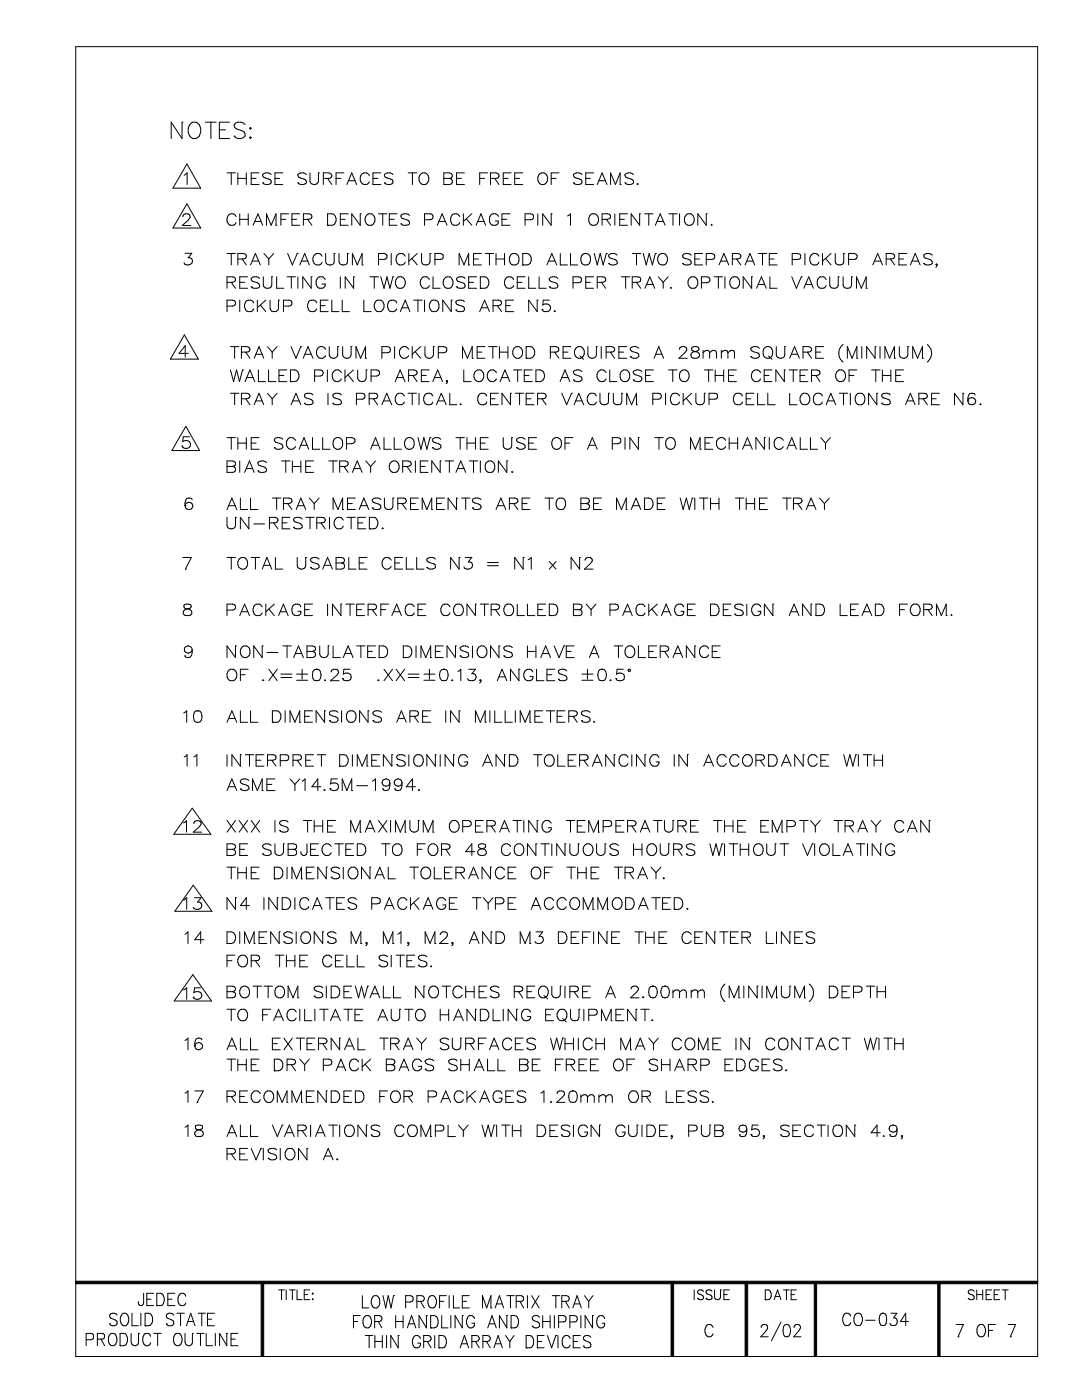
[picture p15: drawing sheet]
<svg xmlns="http://www.w3.org/2000/svg" width="216mm" height="279mm" viewBox="0 0 216 279" stroke-linecap="round" stroke-linejoin="round" font-family="sans-serif">
<g fill="none" stroke="#000" stroke-width=".2">
<path d="M15.1 9.3h192v261.4h-192zM36.3 24.4h.1M36.3 24.4v3.2l-2.1-3.2v3.2M36.7 35l.6-.5v2.3M37.3 32.7l2.7 4.8h-5.5zM38.2 24.6a1.25 1.25 0 0 1 1.8 1 1.49 1.49 0 0 1-1.5 2 1.88 1.88 0 0 1-.3-3zM41 24.4h2.1M42.1 24.4v3.2M43.8 25.9h1.2M45.3 34.5h1.7M45.8 24.4h-2v3.2h2M46.1 34.5v2.3"/>
<path d="M46.7 27.2h.1M47.5 34.5v2.3M47.5 35.6h1.6M48.9 24.8a1.43 1.43 0 0 0-2.2 0 .83 .83 0 0 0 .6 1l1 .3a.78 .78 0 0 1 .6 .6 .78 .78 0 0 1-.3 .8 1.42 1.42 0 0 1-1.9-.3M49.1 34.5v2.3M50 25.4l.1 .2-.1 .2-.2-.2zM50 27.3l.1 .2-.1 .1-.2-.1zM50.1 35.6h1M51.7 34.5h-1.6v2.3h1.6M52.4 36.5h.1M54.1 34.8a1.16 1.16 0 0 0-1.7 0 .59 .59 0 0 0 .5 .7l1.1 .4 .1 .6a1.16 1.16 0 0 1-1.7 0M54.9 35.6h.9"/>
<path d="M56.4 34.5h-1.5v2.3h1.5M59.4 36.5h.1M61.1 34.8a1.16 1.16 0 0 0-1.7 0 .59 .59 0 0 0 .5 .7 1.37 1.37 0 0 1 1.2 .7v.3a1.16 1.16 0 0 1-1.7 0M61.8 34.5v1.7a.87 .87 0 0 0 .9 .6 .87 .87 0 0 0 .8-.6v-1.7M63.5 34.5h.1M64.5 35.6l1.5-.1a.51 .51 0 0 0 0-.9l-1.5-.1v2.3M65.4 35.6l.8 1.2M67.1 35.6h.9M68.6 34.5h-1.5v2.3M69.2 36.8l1-2.3 1 2.3M69.6 36.1h1.2M73.7 35.1a.95 .95 0 0 0-1-.6 .95 .95 0 0 0-.8 .9 1.01 1.01 0 0 0 .5 1.3 1.01 1.01 0 0 0 1.3-.4"/>
<path d="M74.4 35.6h1M76 34.5h-1.6v2.3h1.6M76.7 36.5h.1M78.4 34.8a1.16 1.16 0 0 0-1.7 0 .59 .59 0 0 0 .5 .7l1.1 .4 .1 .6a1.16 1.16 0 0 1-1.7 0M81.4 34.5h1.7M82.3 34.5v2.3M83.9 34.8a1.1 1.1 0 0 1 1.5 .1 1.1 1.1 0 0 1-.1 1.6 1.1 1.1 0 0 1-1.5-.1 1.1 1.1 0 0 1 .1-1.6zM88.6 34.5l1.4 .1a.56 .56 0 0 1 0 .9l-.3 .1a.67 .67 0 0 1 .6 .8l-.3 .3-.3 .1h-1.1zM88.6 35.6h1.1M91.1 35.6h1M92.7 34.5h-1.6v2.3h1.6M95.7 35.6h1"/>
<path d="M97.3 34.5h-1.6v2.3M97.9 35.6l1.5-.1a.56 .56 0 0 0 0-.9l-1.5-.1v2.3M98.7 35.6l.9 1.2M100.4 35.6h1M102 34.5h-1.6v2.3h1.6M102.7 35.6h1M104.3 34.5h-1.6v2.3h1.6M107.8 34.6a1.13 1.13 0 0 1 1.4 .4 1.13 1.13 0 0 1-.2 1.5 1.1 1.1 0 0 1-1.5-.1 1.1 1.1 0 0 1 .1-1.6zM110 35.6h1M111.5 34.5h-1.5v2.3M114.4 36.5h.1M116.1 34.8a1.16 1.16 0 0 0-1.7 0 .59 .59 0 0 0 .5 .7l1.1 .4 .1 .6a1.16 1.16 0 0 1-1.7 0"/>
<path d="M116.9 35.6h.9M118.4 34.5h-1.5v2.3h1.5M119.2 36.8l.9-2.3 1 2.3M119.5 36.1h1.2M121.8 36.8v-2.3l1 2.3 .9-2.3v2.3M123.7 36.8h.1M124.7 36.5h.1M126.4 34.8a1.16 1.16 0 0 0-1.7 0 .59 .59 0 0 0 .5 .7 1.37 1.37 0 0 1 1.2 .7v.3a1.16 1.16 0 0 1-1.7 0M127.3 36.6l-.2 .1 .2 .1 .1-.1M36.5 43.2l.1-.3 .4-.2h.5a.56 .56 0 0 1 .3 .9l-1.4 1.4h1.7M36.9 50.5h1.4l-.8 .9a.73 .73 0 0 1 .9 .7 .73 .73 0 0 1-.8 .8 .7 .7 0 0 1-.9-.5M37.3 40.7l2.7 4.8h-5.5z"/>
<path d="M45.3 56.3l1.4-.1a.51 .51 0 0 0 0-.9l-1.4-.1v2.3M45.3 50.6h1.7M46.1 50.6v2.3M46.1 56.3l.9 1.2M47.1 43.2a.95 .95 0 0 0-1-.5 .95 .95 0 0 0-.8 .9 1.02 1.02 0 0 0 .4 1.2 1.02 1.02 0 0 0 1.3-.1l.1-.3M47.5 51.7l1.4-.1a.51 .51 0 0 0 0-.9l-1.4-.1v2.3M47.8 42.7v2.3M47.8 59.9v2.3M47.8 43.8h1.7M47.8 56.3h1M48.3 51.7l.8 1.2M49.4 55.2h-1.6v2.3h1.6"/>
<path d="M49.5 42.7v2.3M50 52.9l1-2.3 .9 2.3M50.1 57.2h.1M50.4 52.1h1.2M50.5 45l1-2.3 .9 2.3M50.8 44.2h1.3M51.4 59.9v2.3M51.8 55.6a1.16 1.16 0 0 0-1.7 0 .58 .58 0 0 0 .5 .6l.8 .2a.58 .58 0 0 1 .2 1 1.36 1.36 0 0 1-1.5-.2M52.5 55.2v1.7a.88 .88 0 0 0 .9 .6 .88 .88 0 0 0 .8-.6v-1.7M52.7 50.6l.9 1.1M53 59.9l-1.6 1.5M53.2 45v-2.3l.9 2.3 1-2.3v2.3"/>
<path d="M53.6 51.7v1.2M53.9 59.9v1.7a.88 .88 0 0 0 .8 .6 .88 .88 0 0 0 .9-.6v-1.7M54.2 55.2h.1M54.6 50.6l-1 1.1M55.1 45h.1M55.2 55.2v2.3h1.4M55.6 59.9h.1M56 43.8h1M57.3 55.2h1.7M57.4 50.6l.9 2.3 1-2.3M57.6 42.7h-1.6v2.3M58.1 55.2v2.3"/>
<path d="M58.3 43.8h.9M59.3 50.6h.1M59.4 55.2v2.3M59.8 42.7h-1.5v2.3h1.5M59.8 52.9l1-2.3 .9 2.3M60.2 52.1h1.2M60.5 43.8l1.5-.2a.51 .51 0 0 0 0-.8l-1.5-.1v2.3M61.4 43.8l.8 1.2M62.1 55.2h.1M62.1 55.2v2.3l-1.7-2.3v2.3M64.3 51.1a1.04 1.04 0 0 0-1.5-.3 1.04 1.04 0 0 0-.2 1.5 .91 .91 0 0 0 .8 .6 .91 .91 0 0 0 .9-.6M64.9 55.8a.95 .95 0 0 0-1-.6 .95 .95 0 0 0-.8 .9 1.02 1.02 0 0 0 .4 1.3 1.02 1.02 0 0 0 1.3-.2l.1-.5h-.6"/>
<path d="M65 50.6v1.6a.88 .88 0 0 0 .8 .7 .88 .88 0 0 0 .9-.7v-1.6M65.4 45h.1M65.4 42.7h.8a1.18 1.18 0 0 1 .9 1.1 1.18 1.18 0 0 1-.9 1.2h-.8zM65.5 59.9h-1.6v2.3h1.6M66.2 59.9v2.3h1.4M66.7 50.6h.1M67.6 50.6v1.6a.88 .88 0 0 0 .9 .7 .88 .88 0 0 0 .8-.7v-1.6M67.9 43.8h1M67.9 55.2v2.3M68.3 59.9v2.3h1.4M69.3 50.6h.1M69.5 42.7h-1.6v2.3h1.6"/>
<path d="M70.3 52.9v-2.3l1 2.3 1-2.3v2.3M70.6 55.2h.1M70.6 55.2v2.3l-1.7-2.3v2.3M71.9 42.7h.1M71.9 42.7v2.3l-1.7-2.3v2.3M72.3 52.9h.1M72.6 59.9v2.3h1.5M73.1 43a1.1 1.1 0 0 1 1.6 .1 1.1 1.1 0 0 1-.2 1.6 1.1 1.1 0 0 1-1.5-.1 1.1 1.1 0 0 1 .1-1.6zM73.8 55.2h1.7M74.7 55.2v2.3M75.1 60a1.13 1.13 0 0 1 1.6 1 1.13 1.13 0 0 1-1.6 1.1 1.39 1.39 0 0 1 0-2.1zM75.5 51.8h1.1a.59 .59 0 0 0 .6-.4 .59 .59 0 0 0-.1-.6l-.5-.2h-1.1v2.3"/>
<path d="M75.5 42.7h1.7M76 55.2l.6 2.3 .6-2.3 .6 2.3 .6-2.3M76.4 42.7v2.3M77.7 43.8h1M78.1 50.6v2.3M78.4 55.2h.1M79.2 42.7h-1.5v2.3h1.5M79.4 55.3a1.13 1.13 0 0 1 1.5 1.1 1.13 1.13 0 0 1-1.5 1 1.37 1.37 0 0 1 0-2.1zM80 44.7h.1M80.9 51.1a.95 .95 0 0 0-1.1-.5 .95 .95 0 0 0-.8 .9 1.02 1.02 0 0 0 .4 1.2 1.02 1.02 0 0 0 1.3-.1l.2-.3M81.6 50.6v2.3M81.7 43a1.18 1.18 0 0 0-1.7 0 .52 .52 0 0 0 .5 .6l.7 .3a.57 .57 0 0 1 .5 .4 .57 .57 0 0 1-.3 .6 1.36 1.36 0 0 1-1.4-.2"/>
<path d="M82.2 51.6l1.1 1.3M82.5 59.9h1.7M83.3 50.6l-1.7 1.5M83.4 59.9v2.3M84.1 50.6v1.6a.88 .88 0 0 0 .9 .7 .88 .88 0 0 0 .8-.7v-1.6M84.7 43.9h1.1a.59 .59 0 0 0 .6-.6 .59 .59 0 0 0-.6-.6h-1.1v2.3M84.7 59.9v2.3M85.7 55.8a.95 .95 0 0 0-1.1-.6 .95 .95 0 0 0-.7 .9 1.02 1.02 0 0 0 .3 1.3 1.02 1.02 0 0 0 1.4-.2l.1-.2M85.8 50.6h.1M86.1 60a1.16 1.16 0 0 1 1.5 .7 1.16 1.16 0 0 1-.7 1.5 1.19 1.19 0 0 1-1.2-.7 1.19 1.19 0 0 1 .2-1.3zM86.4 55.2v2.3h1.4M86.8 51.8l1.4-.1a.63 .63 0 0 0 0-1l-1.4-.1v2.3"/>
<path d="M87.2 45l1-2.3 1 2.3M87.6 44.2h1.2M88.7 55.6a.95 .95 0 0 1 1-.3 .95 .95 0 0 1 .7 .8 1.05 1.05 0 0 1-1 1.5 1.05 1.05 0 0 1-1-1.5zM90 59.9h.1M90 59.9v2.3l-1.7-2.3v2.3M91.1 57.2h.1M91.6 52.9v-2.3l1 2.3 .9-2.3v2.3M91.7 43.2a.95 .95 0 0 0-1-.5 .95 .95 0 0 0-.8 .9 1.02 1.02 0 0 0 .4 1.2 1.02 1.02 0 0 0 1.3-.1l.1-.3M92.5 42.7v2.3M92.8 55.6a1.16 1.16 0 0 0-1.7 0 .58 .58 0 0 0 .5 .6l.7 .2a.61 .61 0 0 1 .3 1 1.46 1.46 0 0 1-1.5-.2M93 43.6l1.1 1.4M93.5 52.9h.1"/>
<path d="M93.5 56.3h1M94.1 42.7l-1.6 1.5M94.5 51.7h1M95 45l1-2.3 .9 2.3M95.1 55.2h-1.6v2.3h1.6M95.3 44.2h1.3M95.8 57.5h.1M95.8 55.2h.9a1.18 1.18 0 0 1 .9 1.2 1.18 1.18 0 0 1-.9 1.1h-.9zM96.1 50.6h-1.6v2.3h1.6M96.8 50.6h1.7M97.7 50.6v2.3M99 50.6v2.3"/>
<path d="M99 51.7h1.7M99.4 43.2a.92 .92 0 0 0-1-.5 .92 .92 0 0 0-.7 .9 .98 .98 0 0 0 .4 1.3 .98 .98 0 0 0 1.3-.5v-.3h-.6M100.2 43.8h.9M100.7 50.6v2.3M101.8 42.7h-1.6v2.3h1.6M101.9 50.9a1.02 1.02 0 0 1 1.3-.1 1.02 1.02 0 0 1 .3 1.2 .96 .96 0 0 1-.9 .9 .96 .96 0 0 1-1-.9v-.5zM102.5 55.8a.95 .95 0 0 0-1.1-.6 .95 .95 0 0 0-.7 .9 1.02 1.02 0 0 0 .4 1.3 1.02 1.02 0 0 0 1.3-.2l.1-.2M102.5 59.9h-1.6v2.3h1.6M103.2 56.3h1M104.3 52.9h.1M104.3 50.6h.9a1.18 1.18 0 0 1 .8 1.1 1.18 1.18 0 0 1-.8 1.2h-.9zM104.8 55.2h-1.6v2.3h1.6"/>
<path d="M104.8 43.9h1.1a.59 .59 0 0 0 .6-.6 .59 .59 0 0 0-.6-.6h-1.1v2.3M105.5 55.2v2.3h1.4M107.2 59.9h.1M107.2 59.9v2.3l-1.7-2.3v2.3M107.3 42.7v2.3M107.6 55.2v2.3h1.4M109.1 52.9l1-2.3 1 2.3M109.5 52.1h1.2M109.6 57.2h.1M109.6 59.9h-1.2l-.1 1a.86 .86 0 0 1 1.3-.1 .86 .86 0 0 1-.1 1.3 1.01 1.01 0 0 1-1.3-.3M110 42.7h.1M110 42.7v2.3l-1.7-2.3v2.3"/>
<path d="M111.3 55.6a1.16 1.16 0 0 0-1.7 0 .58 .58 0 0 0 .5 .6l.7 .2a.61 .61 0 0 1 .3 1 1.46 1.46 0 0 1-1.5-.2M111.8 50.6v2.3h1.4M113.2 43.1l.6-.4v2.3M113.8 50.6v2.3h1.5M114.3 56.4l1.5-.1a.6 .6 0 0 0 0-1l-1.5-.1v2.3M116.1 50.9a1.02 1.02 0 0 1 1.3-.1 1.02 1.02 0 0 1 .4 1.2 .96 .96 0 0 1-.9 .9 .96 .96 0 0 1-1-.9v-.5zM116.9 56.3h.9M117.9 42.8a1.13 1.13 0 0 1 1.6 1 1.13 1.13 0 0 1-1.6 1.1 1.37 1.37 0 0 1 0-2.1zM118.4 55.2h-1.5v2.3h1.5M118.6 50.6l.6 2.3 .6-2.3 .6 2.3 .6-2.3M119.2 56.3l1.4-.1a.51 .51 0 0 0 0-.9l-1.4-.1v2.3M120 56.3l.9 1.2"/>
<path d="M120.1 43.8l1.5-.2a.51 .51 0 0 0 0-.8l-1.5-.1v2.3M121 50.6h.1M121 43.8l.8 1.2M121.5 52.6h.1M122.7 42.7v2.3M123.1 50.9a1.16 1.16 0 0 0-1.6 0 .58 .58 0 0 0 .5 .7l.7 .2a.58 .58 0 0 1 .2 1 1.36 1.36 0 0 1-1.4-.2M123.7 43.8h.9M124 55.2h1.7M124.8 55.2v2.3M125.2 42.7h-1.5v2.3h1.5M126.2 50.6h1.6M126.2 56.3l1.4-.1a.56 .56 0 0 0 0-.9l-1.4-.1v2.3"/>
<path d="M127 50.6v2.3M127 56.3l.8 1.2M127.6 42.7h.1M127.6 42.7v2.3l-1.7-2.3v2.3M128.4 50.6l.5 2.3 .6-2.3 .7 2.3 .6-2.3M128.6 42.7h1.7M128.7 57.5l1-2.3 .9 2.3M129.1 56.8h1.2M129.5 42.7v2.3M130.8 50.6h.1M130.8 45l.9-2.3 1 2.3M131.1 44.2h1.2"/>
<path d="M131.4 55.2l.9 1.1M131.5 50.9a1.1 1.1 0 0 1 1.5 .1 1.1 1.1 0 0 1-.1 1.6 1.1 1.1 0 0 1-1.5-.1 1.1 1.1 0 0 1 .1-1.6zM132.3 56.3v1.2M133.3 55.2l-1 1.1M133.4 42.7h1.7M133.9 57.3l-.1 .1h.2M134.3 42.7v2.3M135.6 42.7v2.3M136.2 52.6h.1M136.8 43a1.1 1.1 0 0 1 1.6 .1 1.1 1.1 0 0 1-.1 1.6 1.1 1.1 0 0 1-1.6-.1 1.1 1.1 0 0 1 .1-1.6zM137.5 55.6a1.1 1.1 0 0 1 1.6 .1 1.1 1.1 0 0 1-.1 1.5 1.1 1.1 0 0 1-1.6-.1 1.1 1.1 0 0 1 .1-1.5zM137.9 50.9a1.18 1.18 0 0 0-1.7 0 .52 .52 0 0 0 .5 .7l.7 .2a.57 .57 0 0 1 .5 .4 .57 .57 0 0 1-.2 .6 1.36 1.36 0 0 1-1.5-.2"/>
<path d="M138.6 51.7h1M140 56.4h1.1a.59 .59 0 0 0 .6-.6 .59 .59 0 0 0-.6-.6h-1.1v2.3M140.2 50.6h-1.6v2.3h1.6M140.9 42.7h.1M140.9 42.7v2.3l-1.7-2.3v2.3M140.9 51.8h1.1a.59 .59 0 0 0 .6-.4 .59 .59 0 0 0-.1-.6l-.5-.2h-1.1v2.3M142 44.7l-.1 .2h.2M142.5 55.2h1.7M143.3 55.2v2.3M143.5 52.9l.9-2.3 1 2.3M143.8 52.1h1.2M144.7 55.2v2.3"/>
<path d="M145.9 55.6a.95 .95 0 0 1 1-.3 .95 .95 0 0 1 .7 .8 1.05 1.05 0 0 1-1 1.5 1.05 1.05 0 0 1-1-1.5zM146.1 51.7l1.5-.1a.47 .47 0 0 0 .2-.5 .47 .47 0 0 0-.2-.4l-1.5-.1v2.3M147 51.7l.8 1.2M148.7 52.9l.9-2.3 1 2.3M149 52.1h1.2M150 55.2h.1M150 55.2v2.3l-1.7-2.3v2.3M151 57.5l.9-2.3 1 2.3M151.3 50.6h1.7M151.3 56.8h1.2M152.1 50.6v2.3M153.5 51.7h1"/>
<path d="M153.6 55.2v2.3h1.5M155.1 50.6h-1.6v2.3h1.6M158 55.2l.9 2.3 1-2.3M158.1 51.8l1.5-.1a.63 .63 0 0 0 0-1l-1.5-.1v2.3M159.9 55.2h.1M160.4 57.5l1-2.3 .9 2.3M160.6 50.6v2.3M160.7 56.8h1.3M163.4 51.1a1.04 1.04 0 0 0-1.5-.3 1.04 1.04 0 0 0-.2 1.5 .9 .9 0 0 0 .9 .6 .9 .9 0 0 0 .8-.6M164.1 50.6v2.3M164.7 51.6l1.1 1.3M164.8 55.8a.92 .92 0 0 0-1-.6 .92 .92 0 0 0-.7 .9 .98 .98 0 0 0 .4 1.3 .98 .98 0 0 0 1.3-.4"/>
<path d="M165.6 55.2v1.7a.88 .88 0 0 0 .8 .6 .88 .88 0 0 0 .9-.6v-1.7M165.8 50.6l-1.7 1.5M166.7 50.6v1.6a.88 .88 0 0 0 .8 .7 .88 .88 0 0 0 .9-.7v-1.6M167.3 55.2h.1M168.2 55.2v1.7a.88 .88 0 0 0 .9 .6 .88 .88 0 0 0 .8-.6v-1.7M168.4 50.6h.1M169.3 51.8h1.1a.59 .59 0 0 0 .6-.4 .59 .59 0 0 0-.1-.6l-.5-.2h-1.1v2.3M169.9 55.2h.1M170.9 57.5v-2.3l1 2.3 .9-2.3v2.3M172.8 57.5h.1M174.2 52.9l.9-2.3 1 2.3M174.5 52.1h1.2"/>
<path d="M176.8 51.7l1.5-.1a.47 .47 0 0 0 .2-.5 .47 .47 0 0 0-.2-.4l-1.5-.1v2.3M177.7 51.7l.8 1.2M179.4 51.7h.9M180.9 50.6h-1.5v2.3h1.5M181.7 52.9l.9-2.3 1 2.3M182 52.1h1.2M184.3 52.6h.1M186 50.9a1.16 1.16 0 0 0-1.7 0 .58 .58 0 0 0 .5 .7l.7 .2a.58 .58 0 0 1 .3 1 1.36 1.36 0 0 1-1.5-.2M186.7 52.8l.2-.1 .1 .1zM187 52.8l-.3 .5M36.8 66.8l2.8 4.9h-5.6zM37.5 70.5h-1.8l1.3-1.5v2.3"/>
<path d="M45.3 61.1h1.1a.59 .59 0 0 0 .6-.6 .59 .59 0 0 0-.6-.6h-1.1v2.3M46 78.5h1.7M46 69.2h1.7M46 73.8l.6 2.4 .6-2.4 .6 2.4 .6-2.4M46.8 69.2v2.3M46.8 78.5v2.3M48.2 79.6l1.4-.1a.51 .51 0 0 0 0-.9l-1.4-.1v2.3M48.2 70.3l1.4-.1a.51 .51 0 0 0 0-.9l-1.4-.1v2.3M48.4 73.8h.1M48.9 76.2l1-2.4 .9 2.4M49 79.6l.9 1.2M49 70.3l.9 1.2"/>
<path d="M49.2 75.4h1.3M50.6 60.5a.95 .95 0 0 0-1-.6 .95 .95 0 0 0-.8 .8 1.07 1.07 0 0 0 .3 1.2 1.07 1.07 0 0 0 1.1 .2l.4-.5M50.7 71.5l1-2.3 .9 2.3M51.1 70.7h1.2M51.6 73.8v2.4h1.4M51.9 60.9l1.1 1.3M53.4 78.5l.9 1.1M53.4 69.2l.9 1.1M53.6 73.8v2.4h1.5M54.3 70.3v1.2M54.3 79.6v1.2M55.3 78.5l-1 1.1"/>
<path d="M55.3 69.2l-1 1.1M55.7 74.9h.9M56.6 61.1l1.4-.1a.6 .6 0 0 0 0-1l-1.4-.1v2.3M57.2 73.8h-1.5v2.4h1.5M58 76.2h.1M58 73.8h.8a1.21 1.21 0 0 1 .9 1.2 1.21 1.21 0 0 1-.9 1.2h-.8zM58.1 69.2l1 2.3 .9-2.3M60 69.2h.1M60.5 71.5l1-2.3 .9 2.3M60.9 70.7h1.2M62.4 78.8a1.18 1.18 0 0 0-1.7 0l.3 .6 .9 .3a.57 .57 0 0 1 .5 .4 .57 .57 0 0 1-.2 .6 1.36 1.36 0 0 1-1.5-.2M62.8 75.1h1.1a.67 .67 0 0 0 .6-.8l-.2-.3-.4-.2h-1.1v2.4"/>
<path d="M63.2 60.5a.95 .95 0 0 0-1-.6 .95 .95 0 0 0-.8 .8 1.07 1.07 0 0 0 .3 1.2 1.07 1.07 0 0 0 1.1 .2l.4-.5M63.9 61h1M65 69.7a.95 .95 0 0 0-1.1-.5 .95 .95 0 0 0-.7 .9 1.01 1.01 0 0 0 .4 1.3 1.01 1.01 0 0 0 1.4-.4M65.3 73.8v2.4M65.4 78.5v2.3M65.7 69.2v1.6a.87 .87 0 0 0 .8 .7 .87 .87 0 0 0 .9-.7v-1.6M67.4 69.2h.1M68.1 78.8a1.16 1.16 0 0 0-1.7 0l.3 .6 .9 .3a.58 .58 0 0 1 .3 1 1.36 1.36 0 0 1-1.5-.2M68.1 74.4a.95 .95 0 0 0-1-.6 .95 .95 0 0 0-.8 .9 1.01 1.01 0 0 0 .5 1.3 1.01 1.01 0 0 0 1.3-.4M68.4 69.2v1.6a.87 .87 0 0 0 .8 .7 .87 .87 0 0 0 .9-.7v-1.6M68.8 73.8v2.4M69.4 74.8l1.1 1.4"/>
<path d="M70.1 69.2h.1M70.5 73.8l-1.7 1.6M71 71.5v-2.3l1 2.3 .9-2.3v2.3M71.1 79.7l1.5-.1a.67 .67 0 0 0 0-1l-1.5-.1v2.3M71.4 73.8v1.7a.87 .87 0 0 0 .8 .7 .87 .87 0 0 0 .9-.7v-1.7M72.9 71.5h.1M73.1 73.8h.1M73.7 79.6l1.4-.1a.56 .56 0 0 0 0-.9l-1.4-.1v2.3M74 75.1h1.1a.64 .64 0 0 0 .5-1.1l-.5-.2h-1.1v2.4M74.5 79.6l.9 1.2M76.2 70.4l1.5-.1a.63 .63 0 0 0 0-1l-1.5-.1v2.3M78.7 69.2v2.3"/>
<path d="M78.9 76.2l.9-2.4 1 2.4M79.2 60.5a.95 .95 0 0 0-1.1-.6 .95 .95 0 0 0-.8 .8 1.07 1.07 0 0 0 .3 1.2 1.07 1.07 0 0 0 1.2 .2l.4-.5M79.2 75.4h1.2M79.9 62.2l1-2.3 .9 2.3M80.2 61.4h1.2M80.7 79a.95 .95 0 0 0-1.1-.5 .95 .95 0 0 0-.7 .9 1 1 0 0 0 .5 1.3 1 1 0 0 0 1.3-.5M81.4 78.5h1.7M81.5 69.7a.95 .95 0 0 0-1-.5 .95 .95 0 0 0-.8 .9 1.01 1.01 0 0 0 .5 1.3 1.01 1.01 0 0 0 1.3-.4M81.5 74.9l1.5-.1a.47 .47 0 0 0 .2-.4 .47 .47 0 0 0-.2-.4l-1.5-.2v2.4M82.3 69.2v2.3M82.3 78.5v2.3M82.4 74.9l.8 1.3"/>
<path d="M82.8 70.2l1.1 1.3M83.6 78.5v2.3M83.9 69.2l-1.6 1.5M84.1 74.9h.9M84.8 69.2v1.6a.87 .87 0 0 0 .8 .7 .87 .87 0 0 0 .9-.7v-1.6M85.6 73.8h-1.5v2.4h1.5M86.4 79a.95 .95 0 0 0-1.1-.5 .95 .95 0 0 0-.8 .9 1 1 0 0 0 .5 1.3 1 1 0 0 0 1.4-.5M86.4 76.2l.9-2.4 1 2.4M86.5 69.2h.1M86.7 75.4h1.2M87.5 70.4l1.4-.1a.57 .57 0 0 0 0-1l-1.4-.1v2.3M89.2 75.9l.1 .1-.1 .2-.2-.2z"/>
<path d="M89.3 76l-.3 .6M89.7 78.5v2.3h1.5M91 61.8h.1M92.3 71.5v-2.3l1 2.3 .9-2.3v2.3M92.5 73.8v2.4h1.5M92.7 60.2a1.27 1.27 0 0 0-1.7 0 .59 .59 0 0 0 .5 .7l.7 .2a.56 .56 0 0 1 .5 .4 .56 .56 0 0 1-.2 .6 1.35 1.35 0 0 1-1.5-.3M94.2 71.5h.1M94.8 74.2a1.1 1.1 0 0 1 1.6 .1 1.1 1.1 0 0 1-.1 1.5 1.1 1.1 0 0 1-1.6-.1 1.1 1.1 0 0 1 .1-1.5zM95.2 70.3h1M95.7 62.2l1-2.3 1 2.3M96.1 61.4h1.2M96.8 69.2h-1.6v2.3h1.6"/>
<path d="M97.1 79a.92 .92 0 0 0-1-.5 .92 .92 0 0 0-.8 .9 .98 .98 0 0 0 .5 1.3 .98 .98 0 0 0 1.3-.5M97.5 69.2h1.7M97.9 79.6h.9M98.3 69.2v2.3M98.4 61l1.4-.1a.51 .51 0 0 0 0-.9l-1.4-.1v2.3M99.1 74.4a.95 .95 0 0 0-1.1-.6 .95 .95 0 0 0-.8 .9 1.01 1.01 0 0 0 .5 1.3 1.01 1.01 0 0 0 1.4-.4M99.2 61l.9 1.2M99.4 78.5h-1.5v2.3h1.5M99.7 70.3h1.6M99.7 69.2v2.3M99.8 76.2l1-2.4 .9 2.4M100.2 75.4h1.1"/>
<path d="M100.9 61h1M101.3 69.2v2.3M101.9 78.5h.1M101.9 78.5v2.3l-1.7-2.3v2.3M102.4 73.8h1.7M102.6 69.5a1.1 1.1 0 0 1 1.5 .1 1.1 1.1 0 0 1-.1 1.6 1.1 1.1 0 0 1-1.5-.1 1.1 1.1 0 0 1 .1-1.6zM102.8 78.5h1.7M103.3 73.8v2.4M103.7 78.5v2.3M104.6 74.9h1M105 71.5h.1M105 79.6h1"/>
<path d="M105 69.2h.8a1.21 1.21 0 0 1 .9 1.1 1.21 1.21 0 0 1-.9 1.2h-.8zM106.2 73.8h-1.6v2.4h1.6M106.6 78.5h-1.6v2.3h1.6M106.9 76.2h.1M106.9 73.8h.9a1.21 1.21 0 0 1 .9 1.2 1.21 1.21 0 0 1-.9 1.2h-.9zM107.3 79.6l1.5-.1a.56 .56 0 0 0 0-.9l-1.5-.1v2.3M108.1 79.6l.9 1.2M108.2 61.8h.1M109.8 70.3l1.5-.1a.51 .51 0 0 0 0-.9l-1.5-.1v2.3M110.7 70.3l.8 1.2M110.7 62l-.1 .1h.2M111.8 76.2l.9-2.4 1 2.4"/>
<path d="M112.1 78.5l1 2.3 .9-2.3M112.1 75.4h1.2M112.4 70.3h.9M113.9 69.2h-1.5v2.3h1.5M114 78.5h.1M114.4 75.8h.1M114.9 69.5a1.1 1.1 0 0 1 1.5 .1 1.1 1.1 0 0 1-.1 1.6 1.1 1.1 0 0 1-1.5-.1 1.1 1.1 0 0 1 .1-1.6zM115.7 71l.8 .7M116.1 74.2a1.18 1.18 0 0 0-1.7 0l.2 .5 1 .4a.53 .53 0 0 1 .5 .4 .53 .53 0 0 1-.2 .5 1.17 1.17 0 0 1-1.5-.2M117.3 69.2v1.6a.87 .87 0 0 0 .9 .7 .87 .87 0 0 0 .8-.7v-1.6M119 69.2h.1M119 79a.95 .95 0 0 0-1-.5 .95 .95 0 0 0-.8 .9 1 1 0 0 0 .5 1.3 1 1 0 0 0 1.3-.5"/>
<path d="M119.7 78.5v1.6a.88 .88 0 0 0 .9 .7 .88 .88 0 0 0 .8-.7v-1.6M120 69.2v2.3M120.9 74.4a.95 .95 0 0 0-1-.6 .95 .95 0 0 0-.8 .9 1.01 1.01 0 0 0 .5 1.3 1.01 1.01 0 0 0 1.3-.4M120.9 70.3l1.5-.1a.51 .51 0 0 0 0-.9l-1.5-.1v2.3M121.4 78.5h.1M121.7 73.8v2.4h1.4M121.8 70.3l.8 1.2M122.4 78.5v1.6a.88 .88 0 0 0 .8 .7 .88 .88 0 0 0 .9-.7v-1.6M123.5 70.3h1M124 74.2a1.02 1.02 0 0 1 1.3-.2 1.02 1.02 0 0 1 .3 1.3 1.01 1.01 0 0 1-1.2 .8 1.01 1.01 0 0 1-.7-1.4zM124.1 78.5h.1M125.1 69.2h-1.6v2.3h1.6"/>
<path d="M125.8 71.2h.1M126.4 75.8h.1M127.5 69.5a1.16 1.16 0 0 0-1.7 0 .66 .66 0 0 0 .5 .7l.7 .2a.54 .54 0 0 1 .4 .4 .54 .54 0 0 1-.2 .6 1.17 1.17 0 0 1-1.4-.2M128.1 74.2a1.16 1.16 0 0 0-1.7 0 .58 .58 0 0 0 .5 .6l.9 .3a.56 .56 0 0 1 0 .9 1.26 1.26 0 0 1-1.4-.2M128.8 74.9h1M130.3 79.7h1.1a.59 .59 0 0 0 .6-.6 .59 .59 0 0 0-.6-.6h-1.1v2.3M130.4 73.8h-1.6v2.4h1.6M130.5 71.5l.9-2.3 1 2.3M130.9 70.7h1.2M132.8 78.5v2.3M133.4 73.8h1.7M134.2 73.8v2.4"/>
<path d="M135.6 69.7l.1-.3a.83 .83 0 0 1 1.3 .2l-.3 .8-1.2 1.1h1.7M135.6 79a.95 .95 0 0 0-1.1-.5 .95 .95 0 0 0-.7 .9 1.02 1.02 0 0 0 .4 1.2 1.02 1.02 0 0 0 1.3-.1l.1-.3M135.8 74.2a1.1 1.1 0 0 1 1.6 .1 1.1 1.1 0 0 1-.2 1.5 1.01 1.01 0 0 1-1.2 .2 1.01 1.01 0 0 1-.4-1.3zM136.3 78.5v2.3M136.9 79.5l1.1 1.3M138 78.5l-1.7 1.5M138.1 69.3a.48 .48 0 0 0 .2 .8l.9 .2a.62 .62 0 0 1 .1 1.1 1.02 1.02 0 0 1-1.4-.4 .72 .72 0 0 1 .7-.8l.7-.3 .1-.4a1.02 1.02 0 0 0-1.3-.2zM138.9 78.5v1.6a.88 .88 0 0 0 .8 .7 .88 .88 0 0 0 .8-.7v-1.6M140.3 70.4l.6-.5 .6 .2 .1 .3M140.3 69.9v1.6M140.5 78.5h.1M140.5 73.8h1.7"/>
<path d="M141.4 73.8v2.4M141.5 79.7l1.5-.1a.67 .67 0 0 0 0-1l-1.5-.1v2.3M141.6 70.4l.6-.5 .6 .2 .2 1.4M141.6 70.4v1.1M142.7 74.9h1.7M142.7 73.8v2.4M143.9 70.4l.6-.5 .6 .2 .1 .3M143.9 69.9v1.6M144.4 73.8v2.4M145.2 70.4l.6-.5 .7 .2 .1 1.4M145.2 70.4v1.1M145.4 74.9h.9"/>
<path d="M146.9 73.8h-1.5v2.4h1.5M148.2 79a.95 .95 0 0 0-1.1-.5 .95 .95 0 0 0-.8 .9 1.02 1.02 0 0 0 .4 1.2 1.02 1.02 0 0 0 1.3-.1l.2-.3M148.9 79.6h.9M149.8 71.2h.1M150.5 78.5h-1.6v2.3h1.6M151.2 78.5v2.3h1.4M151.5 69.5a1.16 1.16 0 0 0-1.7 0 .66 .66 0 0 0 .5 .7l1 .3a.56 .56 0 0 1 0 .9 1.26 1.26 0 0 1-1.5-.2M151.8 74.4a.95 .95 0 0 0-1.1-.6 .95 .95 0 0 0-.8 .9 1.01 1.01 0 0 0 .5 1.3 1.01 1.01 0 0 0 1.4-.4M152.5 69.5a1.02 1.02 0 0 1 1.3-.2 1.02 1.02 0 0 1 .4 1.3 1.01 1.01 0 0 1-1.3 .9 1.01 1.01 0 0 1-.6-1.4zM152.5 74.9h1M153.2 78.5v2.3h1.5M153.3 71l.8 .7"/>
<path d="M154.1 73.8h-1.6v2.4h1.6M154.9 69.2v1.6a.87 .87 0 0 0 .8 .7 .87 .87 0 0 0 .9-.7v-1.6M156.5 73.8h.1M156.5 73.8v2.4l-1.7-2.4v2.4M156.6 69.2h.1M157.4 73.8h1.7M157.6 78.5v2.3h1.4M157.6 71.5l.9-2.3 1 2.3M157.9 70.7h1.2M158.3 73.8v2.4M159.6 74.9h1M160.1 78.6a1.13 1.13 0 0 1 1.5 1 1.13 1.13 0 0 1-1.5 1.1 1.37 1.37 0 0 1 0-2.1z"/>
<path d="M160.2 70.3l1.5-.1a.51 .51 0 0 0 0-.9l-1.5-.1v2.3M161.1 70.3l.8 1.2M161.2 73.8h-1.6v2.4h1.6M161.9 74.9l1.5-.1a.47 .47 0 0 0 .2-.4 .47 .47 0 0 0-.2-.4l-1.5-.2v2.4M162.8 70.3h.9M162.8 74.9l.8 1.3M164.1 79a.92 .92 0 0 0-1-.5 .92 .92 0 0 0-.8 .9 .98 .98 0 0 0 .5 1.3 .98 .98 0 0 0 1.3-.5M164.3 69.2h-1.5v2.3h1.5M167 74.2a1.1 1.1 0 0 1 1.6 .1 1.1 1.1 0 0 1-.2 1.5 1.1 1.1 0 0 1-1.5-.1 1.1 1.1 0 0 1 .1-1.5zM167.5 78.5h1.7M168.2 68.7a2.23 2.23 0 0 0 0 3.6M168.3 78.5v2.3"/>
<path d="M169.1 71.5v-2.3l.9 2.3 1-2.3v2.3M169.4 74.9h1M169.7 78.5v2.3M171 71.5h.1M171 73.8h-1.6v2.4M171.1 78.6a1.16 1.16 0 0 1 1.5 .7 1.16 1.16 0 0 1-.8 1.5 1.19 1.19 0 0 1-1.1-.7 1.19 1.19 0 0 1 .2-1.3zM172 69.2v2.3M173.9 73.8h1.7M174.6 69.2h.1M174.6 69.2v2.3l-1.7-2.3v2.3M174.8 73.8v2.4M175 78.5h.1"/>
<path d="M175 78.5v2.3l-1.7-2.3v2.3M175.6 69.2v2.3M176.1 74.9h1.7M176.1 73.8v2.4M176.6 71.5v-2.3l.9 2.3 1-2.3v2.3M177.6 78.8a1.16 1.16 0 0 0-1.7 0 .58 .58 0 0 0 .5 .7l.8 .2a.61 .61 0 0 1 .2 1 1.46 1.46 0 0 1-1.5-.2M177.8 73.8v2.4M178.5 71.5h.1M178.7 74.9h1M179.5 69.2v1.6a.87 .87 0 0 0 .8 .7 .87 .87 0 0 0 .8-.7v-1.6M180.3 73.8h-1.6v2.4h1.6M181.1 69.2h.1"/>
<path d="M182.1 71.5v-2.3l1 2.3 1-2.3v2.3M183.3 79.6l1.5-.1a.51 .51 0 0 0 0-.9l-1.5-.1v2.3M184.1 71.5h.1M184.2 79.6l.8 1.2M185 68.7a2.23 2.23 0 0 1 0 3.6M185.9 79.6h.9M187.5 78.5h-1.6v2.3h1.6M192.2 78.5h.1M192.2 78.5v2.3l-1.7-2.3v2.3M194.6 78.8a.74 .74 0 0 0-1.3 .1l-.2 1.1M36.3 89h.1M37.1 85.1l2.7 4.8h-5.5z"/>
<path d="M37.8 87.2h-1.2l-.2 .9a.87 .87 0 0 1 1.3 0 .87 .87 0 0 1 0 1.3 .97 .97 0 0 1-1.4-.4M38.4 99.7a.77 .77 0 0 0-1.4 .1l-.1 1.1M45.3 92l1.4 .1a.47 .47 0 0 1 .3 .4 .47 .47 0 0 1-.3 .5l-.3 .1a.59 .59 0 0 1 .6 .6 .59 .59 0 0 1-.6 .6h-1.1zM45.3 87.3h1.7M45.3 93.1h1.1M46.1 87.3v2.4M47.5 87.3v2.4M47.5 88.4h1.6M47.8 92v2.3M48 99.4v2.3h1.4M48.8 94.3l1-2.3 .9 2.3M49.1 87.3v2.4"/>
<path d="M49.1 93.5h1.3M50 99.4v2.3h1.5M50.1 88.4h1M50.7 80.8l1-2.3 .9 2.3M51.1 80h1.2M51.5 94h.1M51.7 87.3h-1.6v2.4h1.6M53.2 92.3a1.18 1.18 0 0 0-1.7 0 .52 .52 0 0 0 .4 .7l.8 .2a.57 .57 0 0 1 .4 .4 .57 .57 0 0 1-.2 .6 1.36 1.36 0 0 1-1.4-.2M54.4 99.4h1.6M54.7 89.3h.1M55.2 99.4v2.3M56.2 92h1.7"/>
<path d="M56.4 87.7a1.18 1.18 0 0 0-1.7 0l.2 .5 1 .4a.53 .53 0 0 1 .5 .4 .53 .53 0 0 1-.2 .5 1.17 1.17 0 0 1-1.5-.2M57 92v2.3M58.1 80.8l1-2.3 .9 2.3M58.3 92v2.3M58.3 93.1h1.7M58.5 80h1.1M59 87.9a.95 .95 0 0 0-1.1-.6 .95 .95 0 0 0-.8 .9 1.01 1.01 0 0 0 .5 1.3 1.01 1.01 0 0 0 1.4-.4M59.7 89.7l1-2.4 .9 2.4M60 92v2.3M60 88.9h1.3M60.7 80.5h.1M61 93.1h1"/>
<path d="M61.7 99.4l1 1.1M62.4 87.3v2.4h1.4M62.6 92h-1.6v2.3h1.6M63.7 99.4l-1 1.1M64.4 87.3v2.4h1.4M65.6 92h1.7M66.4 80.5h.1M66.5 92v2.3M66.7 87.7a1.02 1.02 0 0 1 1.3-.2 1.02 1.02 0 0 1 .4 1.3 .95 .95 0 0 1-1 .9 .95 .95 0 0 1-.9-.9v-.6zM67.8 93.1l1.4-.1a.47 .47 0 0 0 .3-.5 .47 .47 0 0 0-.3-.4l-1.4-.1v2.3M68.6 93.1l.9 1.2M69.1 88.6l1.5-.2a.57 .57 0 0 0 0-.9l-1.5-.2v2.4"/>
<path d="M70.3 94.3l1-2.3 1 2.3M70.7 93.5h1.2M70.9 99.4h-1.6v2.3h1.6M73 92l1 1.1M74 89.7l.9-2.4 1 2.4M74 93.1v1.2M74.3 88.9h1.2M74.9 92l-.9 1.1M76 99.7a1.27 1.27 0 0 0-1.7 0 .59 .59 0 0 0 .5 .7l.7 .2a.58 .58 0 0 1 .5 .4 .58 .58 0 0 1-.2 .6 1.35 1.35 0 0 1-1.5-.3M76.2 80.8l1-2.3 .9 2.3M76.6 80h1.2M76.6 87.3v2.4h1.5"/>
<path d="M76.7 99.4v1.6a.88 .88 0 0 0 .9 .7 .88 .88 0 0 0 .8-.7v-1.6M77.9 92.3a1.1 1.1 0 0 1 1.6 .1 1.1 1.1 0 0 1-.1 1.6 1.1 1.1 0 0 1-1.6-.1 1.1 1.1 0 0 1 .1-1.6zM78.4 99.4h.1M78.7 87.3v2.4h1.4M80.3 93.1l1.5-.1a.47 .47 0 0 0 .3-.5 .47 .47 0 0 0-.3-.4l-1.5-.1v2.3M80.9 87.7a1.02 1.02 0 0 1 1.4-.2 1.02 1.02 0 0 1 .3 1.3 .95 .95 0 0 1-.9 .9 .95 .95 0 0 1-1-.9v-.6zM81.2 93.1l.8 1.2M82.9 92v2.3M83.4 87.3l.6 2.4 .6-2.4 .6 2.4 .6-2.4M83.5 99.4h-1.6v2.3h1.6M83.9 93.1h.9M85.4 92h-1.5v2.3h1.5"/>
<path d="M85.8 87.3h.1M86.3 89.3h.1M87.1 80.8l1-2.3 .9 2.3M87.5 80h1.1M87.8 92h.1M87.8 92v2.3l-1.7-2.3v2.3M88 87.7a1.16 1.16 0 0 0-1.7 0 .58 .58 0 0 0 .5 .6l.7 .3a.54 .54 0 0 1 .4 .4 .54 .54 0 0 1-.2 .5 1.17 1.17 0 0 1-1.4-.2M88.7 99.4h-1.6v2.3h1.6M88.8 92h1.7M89.7 92v2.3M91 87.3h1.7M91 94.3l.9-2.3 1 2.3"/>
<path d="M91.1 99.4h.1M91.1 99.4v2.3l-1.7-2.3v2.3M91.4 93.5h1.2M91.8 87.3v2.4M91.9 80.6l-.1 .1h.2M92.1 99.4h1.7M92.9 99.4v2.3M93.2 87.3v2.4M93.2 88.4h1.7M93.6 92h1.7M94.5 92v2.3M94.9 87.3v2.4"/>
<path d="M95.8 92v2.3M95.8 88.4h1M96 99.7a1.3 1.3 0 0 0-1.7 0 .53 .53 0 0 0 .4 .7l.8 .2a.62 .62 0 0 1 .5 .7 1.18 1.18 0 0 1-1.7 0M97 92.3a1.05 1.05 0 0 1 1.5 0 1.05 1.05 0 0 1 .1 1.4 .98 .98 0 0 1-1.3 .5 .98 .98 0 0 1-.5-1.3zM97.4 87.3h-1.6v2.4h1.6M100.4 87.3v1.7a.87 .87 0 0 0 .9 .7 .87 .87 0 0 0 .8-.7v-1.7M101.1 92h.1M101.1 92v2.3l-1.7-2.3v2.3M102.1 87.3h.1M102.2 94.1l-.1 .1h.3M103.1 89.3h.1M104.8 87.7a1.16 1.16 0 0 0-1.7 0l.2 .5 1 .4a.54 .54 0 0 1 .4 .4 .54 .54 0 0 1-.2 .5 1.17 1.17 0 0 1-1.4-.2"/>
<path d="M105.5 88.4h1M105.7 99.4h-1.5v2.3h1.5M107.1 87.3h-1.6v2.4h1.6M108.8 99.4h1.6M109.6 99.4v2.3M110.3 87.7a1.02 1.02 0 0 1 1.3-.2 1.02 1.02 0 0 1 .4 1.3 .95 .95 0 0 1-.9 .9 .95 .95 0 0 1-1-.9v-.6zM111.2 99.7a1.02 1.02 0 0 1 1.3-.2 1.02 1.02 0 0 1 .4 1.3 .95 .95 0 0 1-1 .9 .95 .95 0 0 1-.9-.9v-.6zM112.7 88.4h1M114.3 87.3h-1.6v2.4M114.6 80.8l.9-2.3 1 2.3M114.9 80h1.2M115.9 99.4l1.4 .1a.51 .51 0 0 1 0 .9l-.3 .1 .3 .1a.6 .6 0 0 1 0 1l-1.4 .1z"/>
<path d="M117.2 89.7l1-2.4 1 2.4M117.6 88.9h1.2M120 99.4h-1.6v2.3h1.6M122.2 88.6h1.1a.67 .67 0 0 0 .6-.8l-.2-.3-.4-.2h-1.1v2.4M124.7 87.3v2.4M125.1 80.8v-2.3l.9 2.3 1-2.3v2.3M127 80.8h.1M127.4 87.3h.1M127.4 87.3v2.4l-1.7-2.4v2.4M128.6 99.4h.9a1.18 1.18 0 0 1 .8 1.1 1.18 1.18 0 0 1-.8 1.2h-.9zM130.6 87.3h1.7M131.5 87.3v2.4"/>
<path d="M132.7 99.4h-1.6v2.3h1.6M133.1 87.7a1.02 1.02 0 0 1 1.3-.2 1.02 1.02 0 0 1 .3 1.3 1.01 1.01 0 0 1-1.2 .8 1.01 1.01 0 0 1-.7-1.4zM135.7 99.4l.6 2.3 .6-2.3 .6 2.3 .6-2.3M137.8 89.7v-2.4l.9 2.4 1-2.4v2.4M138.1 99.4h.1M138.6 99.4v2.3M139.6 99.4h1.7M139.7 89.7h.1M140.4 99.4v2.3M140.7 88.4h.9M141.8 99.4v2.3M142.2 87.3h-1.5v2.4h1.5"/>
<path d="M143.5 99.4v2.3M144.8 87.9a.95 .95 0 0 0-1.1-.6 .95 .95 0 0 0-.7 .9 1.01 1.01 0 0 0 .5 1.3 1.01 1.01 0 0 0 1.3-.4M145.5 87.3v2.4M145.5 88.4h1.7M146.7 99.4h1.7M147.2 87.3v2.4M147.6 99.4v2.3M148.2 89.7l.9-2.4 1 2.4M148.5 88.9h1.2M148.9 99.4v2.3M150.6 99.4v2.3M152.5 87.3h.1"/>
<path d="M152.5 87.3v2.4l-1.7-2.4v2.4M153.1 99.4h-1.5v2.3h1.5M153.5 87.3v2.4M156.2 99.4h1.7M156.3 87.9a.95 .95 0 0 0-1.1-.6 .95 .95 0 0 0-.7 .9 1.01 1.01 0 0 0 .5 1.3 1.01 1.01 0 0 0 1.3-.4M157 99.4v2.3M157 89.7l1-2.4 .9 2.4M157.4 88.9h1.2M159.7 87.3v2.4h1.4M161.7 87.3v2.4h1.5M163.5 99.4l1 1.1M163.8 87.3l.9 1.1"/>
<path d="M164.7 88.4v1.3M164.8 80.8l1-2.3 1 2.3M165.2 80h1.2M165.5 99.4l-1 1.1M165.7 87.3l-1 1.1M175.9 80.5h.1M180.7 80.8l1-2.3 .9 2.3M181 80h1.2M193.1 80h.1M195.7 80.6l-.2 .1h.3M36.5 111.3h1.7l-1.2 2.3M36.9 100.9h.1"/>
<path d="M37 113.6h.1M45.3 103.3v1.6a.88 .88 0 0 0 .8 .6 .88 .88 0 0 0 .9-.6v-1.6M45.3 101.7l1-2.3 .9 2.3M45.3 111.3h1.7M45.7 100.9h1.2M46.1 111.3v2.3M47 103.3h.1M47.7 111.6a1.1 1.1 0 0 1 1.6 .1 1.1 1.1 0 0 1-.2 1.5 1.1 1.1 0 0 1-1.5-.1 1.1 1.1 0 0 1 .1-1.5zM49.7 103.3h.1M49.7 103.3v2.2l-1.7-2.2v2.2M50.1 111.3h1.7M50.6 104.6h2.2"/>
<path d="M51 111.3v2.3M52.3 113.6l1-2.3 .9 2.3M52.7 112.8h1.2M53.8 104.4l1.4-.2a.51 .51 0 0 0 0-.9h-1.4v2.2M54.6 104.4l.9 1.1M54.9 111.3v2.3h1.5M56.3 104.4h1M56.6 100.5l1.4-.1a.51 .51 0 0 0 0-.9l-1.4-.1v2.3M57.4 100.5l.9 1.2M57.9 103.3h-1.6v2.2h1.6M58.6 105.2h.1M59.1 101.7l.9-2.3 1 2.3"/>
<path d="M59.3 111.3v1.6a.87 .87 0 0 0 .9 .7 .87 .87 0 0 0 .8-.7v-1.6M59.4 100.9h1.3M60.3 103.6a1.16 1.16 0 0 0-1.7 0 .58 .58 0 0 0 .5 .6l.7 .2a.58 .58 0 0 1 .2 1.1 1.36 1.36 0 0 1-1.4-.3M61 111.3h.1M61 103.3h1.7M61.8 103.3v2.2M62 113.2h.1M62.7 100.5v1.2M63.2 104.4l1.4-.2a.51 .51 0 0 0 0-.9h-1.4v2.2M63.7 111.6a1.16 1.16 0 0 0-1.7 0 .61 .61 0 0 0 .4 .7l.8 .2a.54 .54 0 0 1 .4 .4 .54 .54 0 0 1-.2 .6 1.17 1.17 0 0 1-1.4-.3M64.1 104.4l.8 1.1M64.4 113.6l1-2.3 .9 2.3"/>
<path d="M64.8 112.8h1.2M65.7 103.3v2.2M66.5 101.7v-2.3l.9 2.3 1-2.3v2.3M67.1 111.3h1.1a.64 .64 0 0 1 .5 .6l-.2 .4-.3 .1 .3 .1a.57 .57 0 0 1 0 1l-1.4 .1zM67.1 112.4h1.1M68.4 101.7h.1M68.5 103.8a.95 .95 0 0 0-1-.6 .95 .95 0 0 0-.8 .9 1 1 0 0 0 .5 1.3 1 1 0 0 0 1.3-.4M69.2 103.3h1.7M69.3 100.5h1M69.6 111.3v2.3h1.4M70.1 103.3v2.2M71.4 104.4h1"/>
<path d="M71.7 101.7l.9-2.3 1 2.3M71.7 112.4h.9M72 100.9h1.2M73 103.3h-1.6v2.2h1.6M73.2 111.3h-1.5v2.3h1.5M73.7 105.5h.1M73.7 103.3h.8a1.18 1.18 0 0 1 .9 1.1 1.18 1.18 0 0 1-.9 1.1h-.8zM74.3 101.3h.1M76.4 105.3l-.2 .2h.3M78.1 111.8a.95 .95 0 0 0-1.1-.6 .95 .95 0 0 0-.8 .9 1.01 1.01 0 0 0 .5 1.4 1.01 1.01 0 0 0 1.4-.5M78.8 112.4h1M79.4 100.5l1.5-.1a.56 .56 0 0 0 0-.9l-1.5-.1v2.3"/>
<path d="M80.2 100.5l.9 1.2M80.3 111.3h-1.5v2.3h1.5M81.1 111.3v2.3h1.4M81.9 100.5h1M83.1 111.3v2.3h1.5M84.2 101.7v-2.3l1 2.3 .9-2.3v2.3M85.2 113.2h.1M86.1 101.7h.1M86.9 111.6a1.16 1.16 0 0 0-1.7 0 .59 .59 0 0 0 .5 .7l1 .3a.56 .56 0 0 1 0 .9 1.26 1.26 0 0 1-1.5-.3M87.1 100.5h1M91.6 111.3h.1M91.6 111.3v2.3l-1.7-2.3v2.3"/>
<path d="M92.8 111.3h1.3l-.7 .8a.73 .73 0 0 1 .9 .7 .73 .73 0 0 1-.8 .8 .7 .7 0 0 1-.9-.5M94.3 101.3h.1M97.3 112.3h2.1M97.3 112.9h2.1M99 101.7l.9-2.3 1 2.3M99.4 100.9h1.1M101.6 100.5l1.5-.1a.51 .51 0 0 0 0-.9l-1.5-.1v2.3M102.5 100.5l.8 1.2M104.2 100.5h1M104.4 111.3h.1M104.4 111.3v2.3l-1.7-2.3v2.3M105.4 111.7l.6-.4v2.3"/>
<path d="M109.6 112.1l1.4 1.5M111 112.1l-1.4 1.5M115.7 111.3h.1M115.7 111.3v2.3l-1.7-2.3v2.3M115.9 100.5h1.1M116.8 111.8l.2-.4 .2-.1 .7 .1a.48 .48 0 0 1 .2 .7l-1.5 1.5h1.7M118.4 100.5h1M123 101.7v-2.3l1 2.3 1-2.3v2.3M125 101.7h.1M125.9 101.7l1-2.3 .9 2.3M126.3 100.9h1.2M128.6 101.7h.1"/>
<path d="M131.1 100.5h1M141.8 100.5h1.7M148.9 100.5h1.7M151.6 100.5h.9M158.3 100.5h1.1a.64 .64 0 0 0 .6-.7l-.2-.3-1.5-.1v2.3M159.2 100.5l.8 1.2M160.9 101.7l.9-2.3 1 2.3M161.2 100.9h1.2M164.5 100.5v1.2M36.8 120.7a.51 .51 0 0 0 .2 .8 1.03 1.03 0 0 1 1.3 .9l-.2 .2a1.07 1.07 0 0 1-1.5-.2 .93 .93 0 0 1 1.2-.9l.2-.2 .1-.4a1.09 1.09 0 0 0-1.3-.2zM36.9 130.9h.1M38.4 129.7a1.13 1.13 0 0 1-1 1.5l-.4-.1-.1-.2"/>
<path d="M45.3 121.8h1.1a.59 .59 0 0 0 .6-.6 .59 .59 0 0 0-.6-.6h-1.1v2.3M45.6 133.9a1.1 1.1 0 0 1 1.5 .1 1.1 1.1 0 0 1-.1 1.6 1.1 1.1 0 0 1-1.6-.2 1.1 1.1 0 0 1 .2-1.5zM47 128.9h.1M47 128.9v2.3l-1.7-2.3v2.3M47.8 122.9l1-2.3 1 2.3M48 134.7h.9M48.2 129.2a1.01 1.01 0 0 1 1.3-.1 1.01 1.01 0 0 1 .4 1.2 .95 .95 0 0 1-1 1 .95 .95 0 0 1-.9-1v-.5zM48.2 122.1h1.2M49.5 133.6h-1.5v2.2M52.3 128.9h.1M52.3 121.1a.95 .95 0 0 0-1-.5 .95 .95 0 0 0-.8 .9 1.02 1.02 0 0 0 .4 1.2 1.02 1.02 0 0 0 1.3-.1l.1-.3M52.3 128.9v2.3l-1.7-2.3v2.3"/>
<path d="M52.5 135.6l-.1 .2h.3M53 120.6v2.3M53.3 130.2h2.2M53.6 121.5l1.1 1.4M53.6 133.6l1.7 2.2M54.7 120.6l-1.7 1.5M55.3 133.6l-1.7 2.2M55.6 122.9l1-2.3 .9 2.3M55.9 122.1h1.2M56 134.5h2.3M56 135.2h2.3M56.4 128.9h1.7"/>
<path d="M57.3 128.9v2.3M58.6 131.2l1-2.3 .9 2.3M59 130.4h1.2M59.2 134.5h2.2M59.2 135.8h2.2M60 121.1a.92 .92 0 0 0-1-.5 .92 .92 0 0 0-.7 .9 .98 .98 0 0 0 .4 1.3 .98 .98 0 0 0 1.3-.5v-.3h-.6M60.3 133.6v2M60.8 121.7h.9M61.3 128.9l1.4 .1a.47 .47 0 0 1 .3 .5 .47 .47 0 0 1-.3 .4l-.3 .1 .4 .2a.59 .59 0 0 1-.1 .9l-1.4 .1zM61.3 130h1.1M62.4 120.6h-1.6v2.3h1.6M62.7 133.7a.88 .88 0 0 1 1.2 .3 1.73 1.73 0 0 1-.2 1.8 .95 .95 0 0 1-1.3-.4 1.92 1.92 0 0 1 .3-1.7z"/>
<path d="M63.1 133.6h.1M63.8 128.9v1.7a.87 .87 0 0 0 .8 .6 .87 .87 0 0 0 .9-.6v-1.7M64.9 135.6l-.1 .2h.2M65.4 120.6v2.3M65.5 128.9h.1M66.1 134.1v-.1a.8 .8 0 0 1 .7-.5 .8 .8 0 0 1 .7 .5l-.1 .5-.2 .3-1.2 1h1.6M66.5 128.9v2.3h1.4M68 120.6h.1M68 120.6v2.3l-1.7-2.3v2.3M68.4 135.4h.1M68.5 131.2l1-2.3 .9 2.3M68.9 130.4h1.2"/>
<path d="M69 120.6h1.7M69.8 133.6h-1.2l-.1 .9a.87 .87 0 0 1 1.3 0 .87 .87 0 0 1-.1 1.3 1.08 1.08 0 0 1-1.3-.4M69.8 120.6v2.3M71.2 121.7h.9M71.2 128.9h1.7M72 128.9v2.3M72.7 120.6h-1.5v2.3h1.5M73.4 130h.9M73.4 121.7l1.5-.2a.56 .56 0 0 0 0-.8l-1.5-.1v2.3M74.3 121.7l.8 1.2M74.9 128.9h-1.5v2.3h1.5M75.5 135.6l-.1 .2h.2"/>
<path d="M75.6 131.2h.1M75.6 128.9h.9a1.21 1.21 0 0 1 .9 1.2 1.21 1.21 0 0 1-.9 1.1h-.9zM76 121.7h1M76.6 133.6l1.7 2.2M77.6 120.6h-1.6v2.3M78.2 122.9l1-2.3 .9 2.3M78.3 133.6l-1.7 2.2M78.5 122.1h1.3M79 133.6l1.7 2.2M80.5 131.2h.1M80.5 128.9h.8a1.21 1.21 0 0 1 .9 1.2 1.21 1.21 0 0 1-.9 1.1h-.8zM80.7 133.6l-1.7 2.2"/>
<path d="M81.4 134.5h2.2M81.4 135.2h2.2M82.6 121.1a.92 .92 0 0 0-1-.5 .92 .92 0 0 0-.7 .9 .98 .98 0 0 0 .4 1.3 .98 .98 0 0 0 1.3-.5M83 128.9v2.3M83.4 121.7h.9M84 131.2v-2.3l1 2.3 .9-2.3v2.3M84.6 134.5h2.2M84.6 135.8h2.2M85 120.6h-1.6v2.3h1.6M85.7 133.6v2M85.9 131.2h.1M86.9 130h.9"/>
<path d="M88.1 133.7a.83 .83 0 0 1 1.2 .3 1.85 1.85 0 0 1-.2 1.8 .93 .93 0 0 1-1.3-.4 1.64 1.64 0 0 1 .3-1.7zM88.4 133.6h.1M88.4 128.9h-1.5v2.3h1.5M89.8 121.1a.95 .95 0 0 0-1.1-.5 .95 .95 0 0 0-.7 .9 1.02 1.02 0 0 0 .4 1.2 1.02 1.02 0 0 0 1.3-.1l.1-.3M90.3 135.6l-.2 .2h.3M90.9 128.9h.1M90.9 128.9v2.3l-1.7-2.3v2.3M91 120.7a1.13 1.13 0 0 1 1.5 1 1.13 1.13 0 0 1-1.5 1.1 1.37 1.37 0 0 1 0-2.1zM91.4 134l.5-.4v2.2M91.8 130.9h.1M93.5 129.2a1.16 1.16 0 0 0-1.7 0 .58 .58 0 0 0 .5 .7l1 .3a.56 .56 0 0 1 0 .9 1.26 1.26 0 0 1-1.5-.2M93.5 133.6h1.4l-.8 .9a.75 .75 0 0 1 .9 .8 .75 .75 0 0 1-1.1 .5h-.4l-.2-.4"/>
<path d="M94.3 128.9v2.3M94.9 120.6h.1M94.9 120.6v2.3l-1.7-2.3v2.3M95.5 129.2a1.1 1.1 0 0 1 1.5 .1 1.1 1.1 0 0 1-.1 1.6 1.1 1.1 0 0 1-1.5-.1 1.1 1.1 0 0 1 .1-1.6zM95.8 120.6h1.7M95.8 135.6l.2 .2h-.2h-.1zM96 135.8l-.3 .5M96.7 120.6v2.3M98 121.7l1.4-.2a.51 .51 0 0 0 0-.8l-1.4-.1v2.3M98.8 121.7l.9 1.2M99.2 135.8l1-2.2 .9 2.2M99.6 128.9h.1"/>
<path d="M99.6 128.9v2.3l-1.7-2.3v2.3M99.6 135.1h1.2M100.5 130.9h.1M101 120.7a1.13 1.13 0 0 1 1.5 1 1.13 1.13 0 0 1-1.5 1.1 1.37 1.37 0 0 1 0-2.1zM102.2 129.2a1.16 1.16 0 0 0-1.7 0l.3 .6 1 .3a.54 .54 0 0 1 .4 .4 .54 .54 0 0 1-.2 .6 1.17 1.17 0 0 1-1.5-.2M103.2 120.6v2.3h1.4M103.5 133.6h.1M103.5 133.6v2.2l-1.6-2.2v2.2M105.2 120.6v2.3h1.5M105.2 128.9v2.3M105.2 130h1.7M106.3 134.1a.95 .95 0 0 0-1-.6 .95 .95 0 0 0-.8 1 1.01 1.01 0 0 0 .5 1.3 1.01 1.01 0 0 0 1.3-.5v-.3h-.6"/>
<path d="M106.9 128.9v2.3M107.1 133.6v2.2h1.4M107.3 121.7h1M107.9 131.2l1-2.3 1 2.3M108.3 130.4h1.2M108.9 120.6h-1.6v2.3h1.6M109.1 134.7h1M109.6 122.9h.1M109.6 120.6h.8a1.18 1.18 0 0 1 .9 1.1 1.18 1.18 0 0 1-.9 1.2h-.8zM110.6 128.9l.9 2.3 1-2.3M110.7 133.6h-1.6v2.2h1.6M111.4 135.6h.1"/>
<path d="M112.5 128.9h.1M113 130h1M113.1 133.9a1.16 1.16 0 0 0-1.7 0 .58 .58 0 0 0 .5 .6l.7 .3a.54 .54 0 0 1 .5 .4 .54 .54 0 0 1-.2 .6 1.36 1.36 0 0 1-1.5-.2M114.4 120.6l1.5 .1a.56 .56 0 0 1 0 .8l-.4 .2 .4 .1a.67 .67 0 0 1 0 1l-1.5 .1zM114.4 121.7h1.1M114.6 128.9h-1.6v2.3h1.6M116.1 134.5h2.2M116.1 135.8h2.2M117 120.6l.9 1.1M117.2 133.6v2M117.6 131.2l1-2.3 .9 2.3M117.9 121.7v1.2"/>
<path d="M117.9 130.4h1.3M118.9 120.6l-1 1.1M119.6 133.7a.87 .87 0 0 1 1.3 .3 1.73 1.73 0 0 1-.3 1.8 .89 .89 0 0 1-1.2-.4 1.75 1.75 0 0 1 .2-1.7zM120 133.6h.1M121.7 121.8h1.1a.59 .59 0 0 0 .6-.6 .59 .59 0 0 0-.6-.6h-1.1v2.3M121.8 135.6l-.1 .2h.3M122.6 128.9h1.6M122.9 135.4h.1M123.4 128.9v2.3M124.2 122.9l1-2.3 1 2.3M124.4 133.6h-1.3l-.1 .9a.87 .87 0 0 1 1.3 0 .87 .87 0 0 1-.1 1.3 1.08 1.08 0 0 1-1.3-.4M124.6 122.1h1.2"/>
<path d="M125 129.2a1.1 1.1 0 0 1 1.5 .1 1.1 1.1 0 0 1-.1 1.6 1.1 1.1 0 0 1-1.5-.1 1.1 1.1 0 0 1 .1-1.6zM127.4 128.9v2.3h1.4M128.7 121.1a.92 .92 0 0 0-1-.5 .92 .92 0 0 0-.8 .9 .98 .98 0 0 0 .5 1.3 .98 .98 0 0 0 1.3-.5M129.5 120.6v2.3M129.5 130h.9M130 121.5l1.1 1.4M131 128.9h-1.5v2.3h1.5M131.1 120.6l-1.6 1.5M131.7 130l1.5-.1a.47 .47 0 0 0 .3-.4 .47 .47 0 0 0-.3-.5l-1.5-.1v2.3M132 122.9l.9-2.3 1 2.3M132.3 122.1h1.3M132.6 130l.8 1.2"/>
<path d="M134.3 131.2l1-2.3 .9 2.3M134.6 130.4h1.2M136.4 121.1a.95 .95 0 0 0-1-.5 .95 .95 0 0 0-.8 .9 1 1 0 0 0 .5 1.3 1 1 0 0 0 1.3-.5v-.3h-.6M137.2 121.7h.9M138.6 128.9h.1M138.6 128.9v2.3l-1.7-2.3v2.3M138.7 120.6h-1.5v2.3h1.5M141.4 129.5a.95 .95 0 0 0-1.1-.6 .95 .95 0 0 0-.7 .9 1.01 1.01 0 0 0 .5 1.3 1.01 1.01 0 0 0 1.3-.4M141.8 122.9h.1M141.8 120.6h.8a1.18 1.18 0 0 1 .9 1.1 1.18 1.18 0 0 1-.9 1.2h-.8zM142.1 130h1M143.7 128.9h-1.6v2.3h1.6"/>
<path d="M144.3 121.7h1M145.9 120.6h-1.6v2.3h1.6M146.6 122.6h.1M148.3 120.9a1.16 1.16 0 0 0-1.7 0 .58 .58 0 0 0 .5 .6l.7 .3a.58 .58 0 0 1 .2 1 1.36 1.36 0 0 1-1.4-.2M149 120.6v2.3M151.8 121.1a.95 .95 0 0 0-1-.5 .95 .95 0 0 0-.8 .9 1 1 0 0 0 .5 1.3 1 1 0 0 0 1.3-.5v-.3h-.6M154.2 120.6h.1M154.2 120.6v2.3l-1.7-2.3v2.3M157.5 122.9l1-2.3 .9 2.3M157.9 122.1h1.1M161.8 120.6h.1M161.8 120.6v2.3l-1.7-2.3v2.3"/>
<path d="M162.8 122.9h.1M162.8 120.6h.9a1.18 1.18 0 0 1 .8 1.1 1.18 1.18 0 0 1-.8 1.2h-.9zM167.6 120.6v2.3h1.5M169.7 121.7h.9M171.3 120.6h-1.6v2.3h1.6M172 122.9l1-2.3 .9 2.3M172.3 122.1h1.3M174.7 122.9h.1M174.7 120.6h.8a1.18 1.18 0 0 1 .9 1.1 1.18 1.18 0 0 1-.9 1.2h-.8zM179.5 121.7h1M181.1 120.6h-1.6v2.3M182.2 120.7a1.15 1.15 0 0 1 1.3 .4 1.15 1.15 0 0 1-.2 1.5 1.1 1.1 0 0 1-1.5-.2 1.1 1.1 0 0 1 .1-1.5z"/>
<path d="M184.3 121.7l1.5-.2a.51 .51 0 0 0 0-.8l-1.5-.1v2.3M185.2 121.7l.8 1.2M186.9 122.9v-2.3l.9 2.3 1-2.3v2.3M188.8 122.9h.1M189.9 122.6l-.1 .2h.2M36.7 142.3l.6-.4v2.2M36.7 151l.6-.4v2.3M38.7 151l.6-.4v2.3M38.9 141.9a.93 .93 0 0 1 1.3 .4 1.73 1.73 0 0 1-.3 1.8 .89 .89 0 0 1-1.2-.4 1.85 1.85 0 0 1 .2-1.8zM39.3 141.9h.1M45.3 150.6v2.3M45.3 144.1l1-2.2 .9 2.2"/>
<path d="M45.3 157.8l1-2.4 .9 2.4M45.7 143.4h1.2M45.7 157h1.2M48 150.6h.1M48 157.4h.1M48 141.9v2.2h1.4M48 150.6v2.3l-1.7-2.3v2.3M48.9 150.6h1.7M49.7 155.8a1.18 1.18 0 0 0-1.7 0 .61 .61 0 0 0 .4 .7 1.37 1.37 0 0 1 1.3 .6v.3a1.18 1.18 0 0 1-1.7 0M49.8 150.6v2.3M50 141.9v2.2h1.5M50.4 157.8v-2.4l1 2.4 .9-2.4v2.4"/>
<path d="M51.1 151.7h1M52.3 157.8h.1M52.7 150.6h-1.6v2.3h1.6M53.3 156.5h.9M53.4 151.7l1.5-.1a.56 .56 0 0 0 0-.9l-1.5-.1v2.3M54.2 151.7l.9 1.2M54.4 144.1h.1M54.4 141.9h.8a1.18 1.18 0 0 1 .9 1.1 1.18 1.18 0 0 1-.9 1.1h-.8zM54.9 155.4h-1.6v2.4h1.6M55.9 151.8l1.5-.1a.67 .67 0 0 0 0-1l-1.5-.1v2.3M56.9 141.9v2.2M57.9 144.1v-2.2l.9 2.2 1-2.2v2.2"/>
<path d="M57.9 155.4l.9 1.1M58.5 151.7l1.4-.1a.56 .56 0 0 0 0-.9l-1.4-.1v2.3M58.8 156.5v1.3M59.3 151.7l.9 1.2M59.8 144.1h.1M59.8 155.4l-1 1.1M60.3 155.9l.6-.5v2.4M60.8 143h.9M61 151.7h1M62.4 141.9h-1.6v2.2h1.6M62.6 150.6h-1.6v2.3h1.6M63.3 150.6h1.7"/>
<path d="M64.1 157h-1.9l1.2-1.6v2.4M64.1 150.6v2.3M64.8 141.9h.1M64.8 141.9v2.2l-1.7-2.2v2.2M64.8 157.6h-.2l.2 .2 .1-.2M65.7 143.8h.1M65.8 157.4h.1M67.3 155.4h-1.2l-.1 1.1a.86 .86 0 0 1 1.2-.1 .86 .86 0 0 1 0 1.2 1 1 0 0 1-1.4-.2M67.4 142.2a1.3 1.3 0 0 0-1.7 0 .53 .53 0 0 0 .5 .6l.7 .2a.62 .62 0 0 1 .5 .8 1.18 1.18 0 0 1-1.7 0M67.8 152.9h.1M67.8 150.6h.8a1.18 1.18 0 0 1 .9 1.2 1.18 1.18 0 0 1-.9 1.1h-.8zM68.2 141.9v2.2"/>
<path d="M68.3 157.8v-2.4l.9 2.4 1-2.4v2.4M69.3 142.2a1.02 1.02 0 0 1 1.4-.2 1.02 1.02 0 0 1 .3 1.3 1.01 1.01 0 0 1-1.2 .8 1.01 1.01 0 0 1-.7-1.4zM70.2 157.8h.1M70.3 150.6v2.3M71.2 156.8h2.2M71.3 152.9v-2.3l1 2.3 .9-2.3v2.3M73.2 152.9h.1M73.4 141.9h.1M73.4 141.9v2.2l-1.6-2.2v2.2M74.2 151.7h.9M74.3 155.9l.6-.5v2.4M74.4 143.8h.1"/>
<path d="M75.8 150.6h-1.6v2.3h1.6M76.1 142.2a1.27 1.27 0 0 0-1.7 0 .59 .59 0 0 0 .5 .6l.7 .2a.63 .63 0 0 1 .5 .8 1.16 1.16 0 0 1-1.7 0M76.4 157.4h.1M77.8 156.3a1.08 1.08 0 0 1-1 1.5l-.4-.4M78.2 150.6h.1M78.2 150.6v2.3l-1.7-2.3v2.3M78.8 157.4h.1M79.2 152.6h.1M79.2 144.1l.9-2.2 1 2.2M79.5 143.4h1.2M80.2 156.3a1.08 1.08 0 0 1-1 1.5l-.4-.4M80.9 151a1.18 1.18 0 0 0-1.7 0 .52 .52 0 0 0 .4 .6l.7 .2a.57 .57 0 0 1 .5 .4 .57 .57 0 0 1-.2 .6 1.26 1.26 0 0 1-1.4-.2"/>
<path d="M81.6 150.6v2.3M81.8 143l1.5-.2a.56 .56 0 0 0 0-.9h-1.5v2.2M82.6 143l.9 1.1M82.9 157h-1.8l1.2-1.6v2.4M83 150.7a1.14 1.14 0 0 1 1.4 .4 1.14 1.14 0 0 1-.2 1.5 1.01 1.01 0 0 1-1.3 .2 1.01 1.01 0 0 1-.4-1.3zM83.6 157.6h-.1l.1 .2 .1-.2M84.3 143h1M85.9 141.9h-1.6v2.2h1.6M86.9 150.6h.1M86.9 150.6v2.3l-1.7-2.3v2.3M87.8 150.6v2.3M88.9 141.9v2.2"/>
<path d="M90.5 150.6h.1M90.5 150.6v2.3l-1.7-2.3v2.3M91.6 141.9h.1M91.6 141.9v2.2l-1.7-2.2v2.2M93.3 151.2a.95 .95 0 0 0-1-.6 .95 .95 0 0 0-.8 .9 1.08 1.08 0 0 0 .3 1.1 1.08 1.08 0 0 0 1.1 .2l.4-.4v-.3h-.6M94.9 144.1v-2.2l.9 2.2 1-2.2v2.2M96.3 152.9l1-2.3 1 2.3M96.7 152.1h1.2M96.8 144.1h.1M97.7 141.9v2.2M98.7 141.9v2.2h1.5M100.7 150.6h.1"/>
<path d="M100.7 150.6v2.3l-1.7-2.3v2.3M100.8 141.9v2.2h1.4M101.6 152.9h.1M101.6 150.6h.9a1.18 1.18 0 0 1 .9 1.2 1.18 1.18 0 0 1-.9 1.1h-.9zM102.8 141.9v2.2M103.8 144.1v-2.2l1 2.2 .9-2.2v2.2M105.7 144.1h.1M106.5 150.6h1.7M106.7 143h1M107.3 150.6v2.3M108.3 141.9h-1.6v2.2h1.6M109 141.9h1.7"/>
<path d="M109.1 150.7a1.13 1.13 0 0 1 1.4 .5 1.13 1.13 0 0 1-.2 1.4 1.08 1.08 0 0 1-1.5-.1 1.08 1.08 0 0 1 .1-1.5zM109.9 141.9v2.2M111.2 143h.9M111.3 150.6v2.3h1.4M112.7 141.9h-1.5v2.2h1.5M113.4 151.7h.9M113.5 143l1.4-.2a.51 .51 0 0 0 0-.9h-1.4v2.2M114.3 143l.9 1.1M114.9 150.6h-1.5v2.3h1.5M115.7 151.7l1.4-.1a.51 .51 0 0 0 0-.9l-1.4-.1v2.3M116 143.8h.1M116.5 151.7l.8 1.2"/>
<path d="M117.7 142.2a1.3 1.3 0 0 0-1.7 0 .53 .53 0 0 0 .5 .6l.7 .2a.62 .62 0 0 1 .5 .8 1.18 1.18 0 0 1-1.7 0M118.2 152.9l1-2.3 .9 2.3M118.6 143.9l-.2 .2h.3M118.6 152.1h1.2M122.6 150.6h.1M122.6 150.6v2.3l-1.7-2.3v2.3M125.3 151.2a.92 .92 0 0 0-1-.6 .92 .92 0 0 0-.8 .9 1.06 1.06 0 0 0 .3 1.1 1.06 1.06 0 0 0 1.2 .2l.3-.4M126.1 150.6v2.3M128.7 150.6h.1M128.7 150.6v2.3l-1.7-2.3v2.3M131.5 151.2a.95 .95 0 0 0-1.1-.6 .95 .95 0 0 0-.7 .9 1 1 0 0 0 .5 1.3 1 1 0 0 0 1.3-.4v-.3h-.6M134.5 150.6v2.3"/>
<path d="M137.2 150.6h.1M137.2 150.6v2.3l-1.7-2.3v2.3M140.4 152.9l1-2.3 1 2.3M140.8 152.1h1.2M144.9 151.2a.95 .95 0 0 0-1-.6 .95 .95 0 0 0-.8 .9 1 1 0 0 0 .5 1.3 1 1 0 0 0 1.3-.4M147.4 151.2a.95 .95 0 0 0-1-.6 .95 .95 0 0 0-.8 .9 1 1 0 0 0 .5 1.3 1 1 0 0 0 1.3-.4M148.4 151a.95 .95 0 0 1 1.1-.4 .95 .95 0 0 1 .6 .9 1.08 1.08 0 0 1-.3 1.1 1.08 1.08 0 0 1-1.1 .2 1.29 1.29 0 0 1-.3-1.8zM150.8 151.7l1.5-.1a.51 .51 0 0 0 0-.9l-1.5-.1v2.3M151.7 151.7l.8 1.2M153.4 152.9h.1M153.4 150.6h.8a1.18 1.18 0 0 1 .9 1.2 1.18 1.18 0 0 1-.9 1.1h-.8zM155.9 152.9l1-2.3 1 2.3"/>
<path d="M156.3 152.1h1.2M160.3 150.6h.1M160.3 150.6v2.3l-1.7-2.3v2.3M163.1 151.2a.95 .95 0 0 0-1.1-.6 .95 .95 0 0 0-.8 .9 1.06 1.06 0 0 0 .3 1.1 1.06 1.06 0 0 0 1.2 .2l.4-.4M163.8 151.7h.9M165.4 150.6h-1.6v2.3h1.6M168.4 150.6l.6 2.3 .6-2.3 .6 2.3 .6-2.3M170.8 150.6h.1M171.3 150.6v2.3M172.3 150.6h1.6M173.1 150.6v2.3M174.4 151.7h1.7"/>
<path d="M174.4 150.6v2.3M176.1 150.6v2.3M36.6 179.6l.7-.4v2.3M36.6 164.2l.6-.4v2.3M38.4 161.3l3.7 5.2h-7.4zM38.6 176.7l3.7 5.2h-7.4zM38.7 164.3l.1-.3a.85 .85 0 0 1 1.3 .2v.3l-.3 .5-1.2 1.1h1.7M38.8 179.2h1.3l-.7 .8a.73 .73 0 0 1 .9 .7 .73 .73 0 0 1-.8 .8 .84 .84 0 0 1-.9-.4M45.3 168.4l1.4 .1a.51 .51 0 0 1 0 .9l-.3 .1 .3 .1a.57 .57 0 0 1 0 1l-1.4 .1zM45.3 163.7l1.7 2.4M45.3 169.5h1.1M45.3 173.1h1.7"/>
<path d="M46.1 173.1v2.3M47 179.2h.1M47 179.2v2.3l-1.7-2.3v2.3M47 163.7l-1.7 2.4M47.5 173.1v2.3M47.5 174.2h1.6M47.7 163.7l1.7 2.4M47.8 169.5h1M49.1 173.1v2.3M49.4 168.4h-1.6v2.3h1.6M49.4 163.7l-1.7 2.4M50.1 163.7l1.7 2.4"/>
<path d="M50.1 174.2h1M51.7 173.1h-1.6v2.3h1.6M51.8 163.7l-1.7 2.4M52.4 170.4h.1M52.7 179.2v2.3M54.1 168.7a1.16 1.16 0 0 0-1.7 0 .66 .66 0 0 0 .5 .7l1 .3a.56 .56 0 0 1 0 .9 1.26 1.26 0 0 1-1.5-.2M54.7 175.4h.1M54.7 173.1h.9a1.21 1.21 0 0 1 .9 1.1 1.21 1.21 0 0 1-.9 1.2h-.9zM54.9 168.4v1.7a.87 .87 0 0 0 .8 .6 .87 .87 0 0 0 .9-.6v-1.7M54.9 163.7v2.4M55.3 179.2h.1M55.3 179.2v2.3l-1.7-2.3v2.3"/>
<path d="M55.8 165.7h.1M56.3 179.2h.8a1.21 1.21 0 0 1 .9 1.1 1.21 1.21 0 0 1-.9 1.2h-.8zM56.6 168.4h.1M57.3 173.1v2.3M57.5 164.1a1.16 1.16 0 0 0-1.7 0 .59 .59 0 0 0 .5 .7l1.1 .4 .1 .5a1.16 1.16 0 0 1-1.7 0M57.5 168.4l1.5 .1a.56 .56 0 0 1 0 .9l-.4 .1 .4 .1a.63 .63 0 0 1 0 1l-1.5 .1zM57.5 169.5h1.1M58.3 175.4v-2.3l.9 2.3 1-2.3v2.3M58.8 179.2v2.3M60.2 175.4h.1M60.5 163.7h1.7M61.1 174.2h1"/>
<path d="M61.3 168.4v1.8a.62 .62 0 0 1-.8 .5 .62 .62 0 0 1-.5-.7M61.4 163.7v2.4M61.6 179.7a.92 .92 0 0 0-1-.6 .92 .92 0 0 0-.8 .9 .99 .99 0 0 0 .5 1.4 .99 .99 0 0 0 1.3-.5M62 169.5h.9M62.7 163.7v2.4M62.7 164.8h1.7M62.7 173.1h-1.6v2.3h1.6M63.5 168.4h-1.5v2.3h1.5M64.4 163.7v2.4M65 179.2h1.7M65.1 173.1h.1M65.1 173.1v2.3l-1.7-2.3v2.3"/>
<path d="M65.4 164.8h.9M65.8 179.2v2.3M66.1 175h.1M66.1 169a.95 .95 0 0 0-1.1-.6 .95 .95 0 0 0-.7 .9 1.01 1.01 0 0 0 .5 1.3 1.01 1.01 0 0 0 1.3-.4M66.8 168.4h1.7M66.9 163.7h-1.5v2.4h1.5M67.6 168.4v2.3M67.8 173.4a1.16 1.16 0 0 0-1.7 0 .58 .58 0 0 0 .5 .6l.7 .3a.54 .54 0 0 1 .4 .4 .54 .54 0 0 1-.2 .6 1.17 1.17 0 0 1-1.4-.3M68.5 173.1v2.3M68.7 179.2h-1.5v2.3h1.5M69 169.5h1M69.7 173.4a1.1 1.1 0 0 1 1.6 .1 1.1 1.1 0 0 1-.1 1.5 1.1 1.1 0 0 1-1.6-.1 1.1 1.1 0 0 1 .1-1.5z"/>
<path d="M70 166.1v-2.4l.9 2.4 1-2.4v2.4M70.6 168.4h-1.6v2.3h1.6M71.2 179.5a1.16 1.16 0 0 0-1.7 0 .59 .59 0 0 0 .5 .7 1.37 1.37 0 0 1 1.2 .6v.3a1.16 1.16 0 0 1-1.7 0M71.3 170.7h.1M71.3 168.4h.8a1.21 1.21 0 0 1 .9 1.2 1.21 1.21 0 0 1-.9 1.1h-.8zM71.9 166.1h.1M72.9 166.1l.9-2.4 1 2.4M73.2 165.3h1.2M73.8 173.1h.1M73.8 173.1v2.3l-1.7-2.3v2.3M74.8 175.4l1-2.3 .9 2.3M75.1 174.6h1.3"/>
<path d="M75.5 163.7l1.7 2.4M76.1 168.4h1.7M77 168.4v2.3M77.2 163.7l-1.7 2.4M77.5 173.1v2.3h1.4M77.9 163.7v2.4M78.5 168.7a1.02 1.02 0 0 1 1.3-.1 1.02 1.02 0 0 1 .4 1.2 1.01 1.01 0 0 1-1.3 .9 1.01 1.01 0 0 1-.6-1.4zM78.9 166.1v-2.4l1 2.4 1-2.4v2.4M80.9 166.1h.1M81.2 179.7a.95 .95 0 0 0-1.1-.6 .95 .95 0 0 0-.7 .9 1.01 1.01 0 0 0 .5 1.3 1.01 1.01 0 0 0 1.3-.4M81.8 163.7v1.7a.87 .87 0 0 0 .8 .7 .87 .87 0 0 0 .9-.7v-1.7M81.8 173.1h1.7"/>
<path d="M81.9 179.2v2.3M82.6 173.1v2.3M83.3 169.5h.9M83.5 163.7h.1M83.6 179.2l-1.7 1.5M84.2 173.4a1.1 1.1 0 0 1 1.6 .1 1.1 1.1 0 0 1-.1 1.5 1.1 1.1 0 0 1-1.6-.1 1.1 1.1 0 0 1 .1-1.5zM84.5 166.1v-2.4l.9 2.4 1-2.4v2.4M84.8 168.4h-1.5v2.3M85.7 168.7a1.1 1.1 0 0 1 1.5 .1 1.1 1.1 0 0 1-.1 1.6 1.1 1.1 0 0 1-1.5-.1 1.1 1.1 0 0 1 .1-1.6zM86.4 166.1h.1M86.7 173.1v2.3h1.4M88.1 169.5l1.4-.1a.51 .51 0 0 0 0-.9l-1.4-.1v2.3"/>
<path d="M88.7 174.2h1M88.9 179.7a.95 .95 0 0 0-1-.6 .95 .95 0 0 0-.8 .9 1.01 1.01 0 0 0 .5 1.4 1.01 1.01 0 0 0 1.3-.5v-.3h-.6M88.9 169.5l.9 1.2M90.1 163.9a1.13 1.13 0 0 1 1.4 .4 1.13 1.13 0 0 1-.1 1.4 1.1 1.1 0 0 1-1.6-.1 1.1 1.1 0 0 1 .1-1.5zM90.3 173.1h-1.6v2.3h1.6M91 174.2l1.5-.2a.51 .51 0 0 0 0-.8l-1.5-.1v2.3M91.2 179.2h-1.5v2.3h1.5M91.8 174.2l.9 1.2M92.3 165h1.1l.5-.2a.59 .59 0 0 0-.1-.9l-1.5-.2v2.4M93.5 175.4l1-2.3 1 2.3M93.9 174.6h1.2M94.3 179.2h1.7"/>
<path d="M94.7 170h-1.8l1.2-1.6v2.3M94.9 164.8h.9M95.1 179.2v2.3M95.6 168.5l-.1 .5a1.45 1.45 0 0 0 1.2 .5 .68 .68 0 0 1 .1 1.1 1.08 1.08 0 0 1-1.5-.3v-.3l.4-.5 .9-.2a.48 .48 0 0 0 .2-.8l-.4-.1zM96.4 179.2l1 1.1M96.4 163.7h-1.5v2.4h1.5M97.2 164.8h1.4a.51 .51 0 0 0 0-.9l-1.4-.2v2.4M97.9 173.1h.1M97.9 173.1v2.3l-1.7-2.3v2.3M98 164.8l.8 1.3M98.4 179.2l-1 1.1M99.7 166.1l1-2.4 .9 2.4"/>
<path d="M100.1 165.3h1.2M100.7 173.6a.95 .95 0 0 0-1.1-.6 .95 .95 0 0 0-.8 .9 1.01 1.01 0 0 0 .5 1.4 1.01 1.01 0 0 0 1.4-.5M101.4 174.2h1M101.9 169a.92 .92 0 0 0-1.1-.6 .92 .92 0 0 0-.7 .9 .99 .99 0 0 0 .4 1.3 .99 .99 0 0 0 1.4-.4M102.4 163.7h1.7M102.8 168.7a1.02 1.02 0 0 1 1.3-.1 1.02 1.02 0 0 1 .4 1.2 1.01 1.01 0 0 1-1.3 .9 1.01 1.01 0 0 1-.6-1.4zM103 179.2h-1.6v2.3h1.6M103 173.1h-1.6v2.3h1.6M103.2 163.7v2.4M104.5 163.7v2.4M106.2 173.4a1.02 1.02 0 0 1 1.3-.2 1.02 1.02 0 0 1 .4 1.3 1.01 1.01 0 0 1-1.3 .9 1.01 1.01 0 0 1-.6-1.5zM106.9 168.4h.1"/>
<path d="M106.9 168.4v2.3l-1.7-2.3v2.3M107.2 163.7h.1M107.2 163.7v2.4l-1.7-2.4v2.4M107.9 168.4h1.7M108.6 174.2h1M108.8 168.4v2.3M110 164.3a.95 .95 0 0 0-1.1-.6 .95 .95 0 0 0-.7 .9 1.01 1.01 0 0 0 .4 1.4 1.01 1.01 0 0 0 1.4-.5v-.3h-.6M110.1 168.4v2.3M110.2 173.1h-1.6v2.3M110.4 179.7a.95 .95 0 0 0-1-.5 .95 .95 0 0 0-.8 .8 1.01 1.01 0 0 0 .5 1.3 1.01 1.01 0 0 0 1.3-.4M112.7 168.4h.1M112.7 168.4v2.3l-1.6-2.3v2.3"/>
<path d="M113 179.7a.95 .95 0 0 0-1.1-.5 .95 .95 0 0 0-.7 .8 1.01 1.01 0 0 0 .5 1.3 1.01 1.01 0 0 0 1.3-.4M113 163.7h1.7M113.1 173.1h1.7M113.7 168.4v1.7a.87 .87 0 0 0 .9 .6 .87 .87 0 0 0 .8-.6v-1.7M113.8 163.7v2.4M114 179.5a1.1 1.1 0 0 1 1.5 .1 1.1 1.1 0 0 1-.1 1.5 1.1 1.1 0 0 1-1.5-.1 1.1 1.1 0 0 1 .1-1.5zM114 173.1v2.3M115.2 164.8h.9M115.3 174.2h1.7M115.3 173.1v2.3M115.4 168.4h.1M116.6 168.7a1.1 1.1 0 0 1 1.6 .1 1.1 1.1 0 0 1-.1 1.6 1.1 1.1 0 0 1-1.6-.1 1.1 1.1 0 0 1 .1-1.6z"/>
<path d="M116.8 163.7h-1.6v2.4h1.6M117 173.1v2.3M117.5 166.1v-2.4l.9 2.4 1-2.4v2.4M117.9 174.2h1M119 168.4v1.7a.87 .87 0 0 0 .9 .6 .87 .87 0 0 0 .8-.6v-1.7M119.4 166.1h.1M119.5 173.1h-1.6v2.3h1.6M120.4 165l1.4-.2a.61 .61 0 0 0 0-.9l-1.4-.2v2.4M120.7 168.4h.1M121.7 170.4h.1M122.4 179.5a1.1 1.1 0 0 1 1.6 .1 1.1 1.1 0 0 1-.1 1.5 1.1 1.1 0 0 1-1.6-.1 1.1 1.1 0 0 1 .1-1.5zM122.6 173.1h1.6"/>
<path d="M122.9 164.8h1M123.4 168.7a1.16 1.16 0 0 0-1.7 0l.3 .6 .9 .3a.53 .53 0 0 1 .5 .4 .53 .53 0 0 1-.3 .6 1.17 1.17 0 0 1-1.4-.2M123.4 173.1v2.3M124.5 163.7h-1.6v2.4h1.6M124.7 174.2h1.1l.5-.3a.48 .48 0 0 0-.1-.7l-1.5-.1v2.3M124.8 179.2h.9a1.21 1.21 0 0 1 .9 1.1 1.21 1.21 0 0 1-.9 1.2h-.9zM125.2 164.8h1.5a.51 .51 0 0 0 0-.9l-1.5-.2v2.4M125.6 174.2l.8 1.2M126.1 164.8l.8 1.3M126.4 169.5h1.7M126.4 168.4v2.3M127.3 175.4l.9-2.3 1 2.3"/>
<path d="M127.6 174.6h1.2M127.8 166.1l.9-2.4 1 2.4M128.1 165.3h1.2M128.1 168.4v2.3M129.3 168.7a1.1 1.1 0 0 1 1.6 .1 1.1 1.1 0 0 1-.1 1.6 1.1 1.1 0 0 1-1.6-.1 1.1 1.1 0 0 1 .1-1.6zM129.9 173.1l1 1.1M130 179.2h1.7M130.4 163.7h1.7M130.9 174.2v1.2M130.9 179.2v2.3M131.2 163.7v2.4M131.7 168.4v1.7a.87 .87 0 0 0 .9 .6 .87 .87 0 0 0 .8-.6v-1.7"/>
<path d="M131.9 173.1l-1 1.1M132.5 175.1l-.2 .2 .2 .1 .1-.1M132.6 163.7v1.7a.87 .87 0 0 0 .8 .7 .87 .87 0 0 0 .9-.7v-1.7M133.4 168.4h.1M133.8 179.2h-1.6v2.3h1.6M134.3 163.7h.1M134.4 169.5l1.4-.1a.51 .51 0 0 0 0-.9l-1.4-.1v2.3M134.5 179.2h.9a1.21 1.21 0 0 1 .9 1.1 1.21 1.21 0 0 1-.9 1.2h-.9zM135.3 164.8h1.4a.51 .51 0 0 0 0-.9l-1.4-.2v2.4M135.3 169.5l.8 1.2M136.1 164.8l.8 1.3M136.9 170.4h.1"/>
<path d="M137.8 164.8h.9M138.6 168.7a1.18 1.18 0 0 0-1.7 0l.3 .6 .9 .3a.53 .53 0 0 1 .5 .4 .53 .53 0 0 1-.2 .6 1.17 1.17 0 0 1-1.5-.2M139.4 163.7h-1.6v2.4h1.6M141.6 168.4l.6 2.3 .7-2.3 .6 2.3 .6-2.3M142.4 163.7h1.7M143.2 163.7v2.4M144.1 168.4h.1M144.6 164.8h1.7M144.6 163.7v2.4M144.6 168.4v2.3M145.5 168.4h1.7M146.3 163.7v2.4"/>
<path d="M146.3 168.4v2.3M147.2 164.8h1M147.7 169.5h1.7M147.7 168.4v2.3M148.8 163.7h-1.6v2.4h1.6M149.4 168.4v2.3M150.6 168.7a1.02 1.02 0 0 1 1.3-.1 1.02 1.02 0 0 1 .4 1.2 .95 .95 0 0 1-1 1 .95 .95 0 0 1-.9-1v-.5zM151.8 164.8h1M153 168.4v1.7a.87 .87 0 0 0 .8 .6 .87 .87 0 0 0 .9-.6v-1.7M153.4 163.7h-1.6v2.4h1.6M154.1 166.1v-2.4l1 2.4 .9-2.4v2.4M154.7 168.4h.1"/>
<path d="M155.7 168.4h1.7M156 166.1h.1M156.5 168.4v2.3M157 165h1.1l.5-.2a.59 .59 0 0 0-.1-.9l-1.5-.2v2.4M159.6 163.7h1.6M160.1 168.4l1 2.3 1-2.3M160.4 163.7v2.4M161.7 163.7l1 1.1M162.1 168.4h.1M162.6 168.4v2.3M162.7 164.8v1.3M163.7 163.7l-1 1.1"/>
<path d="M163.8 168.7a1.1 1.1 0 0 1 1.5 .1 1.1 1.1 0 0 1-.1 1.6 1.1 1.1 0 0 1-1.5-.1 1.1 1.1 0 0 1 .1-1.6zM166.2 168.4v2.3h1.4M166.4 163.7h1.7M167.3 163.7v2.4M168.2 170.7l1-2.3 1 2.3M168.6 164.8h1.5a.51 .51 0 0 0 0-.9l-1.5-.2v2.4M168.6 170h1.2M169.5 164.8l.8 1.3M170.9 168.4h1.7M171.2 166.1l.9-2.4 1 2.4M171.5 165.3h1.2M171.7 168.4v2.3"/>
<path d="M173.1 168.4v2.3M173.8 163.7l1 1.1M174.8 164.8v1.3M175.7 168.4h.1M175.7 163.7l-.9 1.1M175.7 168.4v2.3l-1.7-2.3v2.3M178.5 169a.95 .95 0 0 0-1-.6 .95 .95 0 0 0-.8 .9 1.01 1.01 0 0 0 .5 1.3 1.01 1.01 0 0 0 1.3-.4v-.4h-.6M180.3 164.3a.95 .95 0 0 0-1-.6 .95 .95 0 0 0-.8 .9 1.01 1.01 0 0 0 .5 1.4 1.01 1.01 0 0 0 1.3-.5M181.1 166.1l.9-2.4 1 2.4M181.4 165.3h1.2M185.4 163.7h.1M185.4 163.7v2.4l-1.7-2.4v2.4"/>
<path d="M36.6 197.6l.7-.5v2.3M36.9 186.4l.6-.4v2.3M38.5 194.5l3.7 5.3h-7.4zM38.6 199h.1M40 197.1h-1.2l-.1 1a.84 .84 0 0 1 1.2 0 .84 .84 0 0 1 0 1.2 .94 .94 0 0 1-1.3-.3M40.7 187.5h-1.8l1.1-1.5v2.3M45.3 188.3h.1M45.3 186h.8a1.21 1.21 0 0 1 .9 1.1 1.21 1.21 0 0 1-.9 1.2h-.8zM45.3 196.8l1.4 .1a.47 .47 0 0 1 .3 .5 .47 .47 0 0 1-.3 .4l-.3 .1 .5 .2a.59 .59 0 0 1-.2 .9l-1.4 .1zM45.3 197.9h1.1M45.3 191.7h1M46.9 190.6h-1.6v2.4"/>
<path d="M47.7 191a1.1 1.1 0 0 1 1.6 .1 1.1 1.1 0 0 1-.2 1.5 1.1 1.1 0 0 1-1.5-.1 1.1 1.1 0 0 1 .1-1.5zM47.8 186v2.3M48.1 197.1a1.1 1.1 0 0 1 1.5 .2 1.1 1.1 0 0 1-.1 1.5 1.1 1.1 0 0 1-1.5-.1 1.1 1.1 0 0 1 .1-1.6zM48.8 188.3v-2.3l1 2.3 .9-2.3v2.3M49.8 180.7h-1.8l1.1-1.5v2.3M50.1 191.7l1.5-.1a.51 .51 0 0 0 0-.8l-1.5-.2v2.4M50.5 196.8h1.7M50.7 188.3h.1M51 191.7l.8 1.3M51.4 196.8v2.3M51.7 187.1h1M52.7 196.8h1.7"/>
<path d="M53.3 186h-1.6v2.3h1.6M53.5 196.8v2.3M54.9 190.6h1.7M55.1 197.1a1.02 1.02 0 0 1 1.3-.1 1.02 1.02 0 0 1 .4 1.2 1.01 1.01 0 0 1-1.3 .9 1.01 1.01 0 0 1-.6-1.4zM55.7 186h.1M55.7 186v2.3l-1.7-2.3v2.3M55.8 190.6v2.4M56.3 181.5h.1M56.6 188h.1M57.1 191.7h1.7M57.1 190.6v2.4M57.5 199.1v-2.3l1 2.3 .9-2.3v2.3"/>
<path d="M58.3 186.3a1.16 1.16 0 0 0-1.7 0 .59 .59 0 0 0 .5 .7l1.2 .4v.6a1.16 1.16 0 0 1-1.7 0M58.8 190.6v2.4M59.1 186v2.3M59.4 199.1h.1M59.8 191.7h1M60.3 186.3a1.1 1.1 0 0 1 1.5 .1 1.1 1.1 0 0 1-.1 1.6 1.1 1.1 0 0 1-1.5-.1 1.1 1.1 0 0 1 .1-1.6zM61.4 190.6h-1.6v2.4h1.6M62.4 181.5l.9-2.3 1 2.3M62.7 198.8h.1M62.7 180.7h1.2M64.4 186h.1M64.4 186v2.3l-1.7-2.3v2.3"/>
<path d="M64.4 197.1a1.16 1.16 0 0 0-1.7 0 .58 .58 0 0 0 .5 .7l.7 .2a.54 .54 0 0 1 .5 .5 .54 .54 0 0 1-.3 .5 1.17 1.17 0 0 1-1.4-.2M65.1 196.8v2.3M65.4 188h.1M66.1 199.1h.1M66.1 196.8h.8a1.21 1.21 0 0 1 .9 1.2 1.21 1.21 0 0 1-.9 1.1h-.8zM66.2 191.2a.95 .95 0 0 0-1-.6 .95 .95 0 0 0-.8 .9 1.01 1.01 0 0 0 .5 1.3 1.01 1.01 0 0 0 1.3-.4M66.9 191.7h1M67.1 186.3a1.16 1.16 0 0 0-1.7 0 .61 .61 0 0 0 .4 .7 1.37 1.37 0 0 1 1.3 .6v.4a1.16 1.16 0 0 1-1.7 0M67.2 180.3h1M68.5 190.6h-1.6v2.4h1.6M68.6 197.9h1M69.2 190.6v2.4h1.5"/>
<path d="M69.5 181.1h.1M70.1 188.3v-2.3l.9 2.3 1-2.3v2.3M70.2 196.8h-1.6v2.3h1.6M70.9 196.8l.6 2.3 .6-2.3 .6 2.3 .7-2.3M71.3 190.6v2.4h1.4M72 188.3h.1M73 188.2h.2l-.1 .1zM73.2 188.2v.2l-.2 .3M73.4 196.8h.1M73.8 199.1l1-2.3 1 2.3M74.2 180.4l1.4-.1a.61 .61 0 0 0 0-1l-1.4-.1v2.3M74.2 198.3h1.2"/>
<path d="M75.6 192.6h.1M76.5 188.3v-2.3l1 2.3 .9-2.3v2.3M76.5 196.8v2.3h1.4M76.7 181.5l1-2.3 1 2.3M77.1 180.7h1.2M77.3 191a1.18 1.18 0 0 0-1.7 0l.3 .5 .9 .4a.53 .53 0 0 1 .5 .4 .53 .53 0 0 1-.2 .5 1.17 1.17 0 0 1-1.5-.2M78.1 190.6v2.4M78.4 188.3h.1M78.5 196.8v2.3h1.5M79 190.6h1.7M79.4 186.4l.6-.4v2.3M79.9 190.6v2.4"/>
<path d="M81.2 191.7h1M81.3 188.2h.3l-.2 .1zM81.6 188.2v.2l-.3 .3M82.5 180.2l1.1 1.3M82.8 190.6h-1.6v2.4h1.6M83.5 192.6h.1M84.5 181.5l.9-2.3 1 2.3M84.6 196.8h.1M84.6 196.8v2.3l-1.7-2.3v2.3M84.8 180.7h1.2M84.8 188.3v-2.3l1 2.3 1-2.3v2.3M85.2 191a1.16 1.16 0 0 0-1.7 0 .66 .66 0 0 0 .5 .6l1 .3a.56 .56 0 0 1 0 .9 1.26 1.26 0 0 1-1.5-.2"/>
<path d="M85.8 197.1a1.1 1.1 0 0 1 1.6 .2 1.1 1.1 0 0 1-.2 1.5 1.1 1.1 0 0 1-1.5-.1 1.1 1.1 0 0 1 .1-1.6zM86 192.7v.3l.1-.2M86.8 188.3h.1M87.8 186.5v-.1a.8 .8 0 0 1 1.4-.2 .74 .74 0 0 1-.3 1l-1.2 1.1h1.7M88.2 196.8h1.7M89.1 196.8v2.3M89.7 180.3h.9M90.1 188.2h.3l-.1 .1zM90.4 188.2v.2l-.3 .3M92.2 197.4a.95 .95 0 0 0-1-.6 .95 .95 0 0 0-.8 .9 1.01 1.01 0 0 0 .5 1.3 1.01 1.01 0 0 0 1.3-.4M92.9 196.8v2.3M92.9 197.9h1.7"/>
<path d="M93.6 188.3l1-2.3 1 2.3M94 187.5h1.2M94.6 196.8v2.3M95.6 197.9h1M97.2 196.8h-1.6v2.3h1.6M97.4 180.3v1.2M97.9 198.8h.1M98 186h.1M98 186v2.3l-1.7-2.3v2.3M98.8 180.4h1.1l.5-.2a.59 .59 0 0 0-.1-.9l-1.5-.1v2.3M99 188.3h.1M99 186h.8a1.21 1.21 0 0 1 .9 1.1 1.21 1.21 0 0 1-.9 1.2h-.8z"/>
<path d="M99.6 197.1a1.16 1.16 0 0 0-1.7 0 .58 .58 0 0 0 .5 .7l.7 .2a.56 .56 0 0 1 .4 .4 .56 .56 0 0 1-.1 .6 1.26 1.26 0 0 1-1.5-.2M101.4 180.3h1M102.6 197.9l1.5-.1a.47 .47 0 0 0 .2-.4 .47 .47 0 0 0-.2-.5l-1.5-.1v2.3M103.5 197.9l.8 1.2M103.8 188.3v-2.3l1 2.3 .9-2.3v2.3M105.2 197.9h.9M105.7 188.3h.1M106 181.5l.9-2.3 1 2.3M106.3 180.7h1.3M106.7 196.8h-1.5v2.3h1.5M106.9 186h1.4l-.7 .9a.73 .73 0 0 1 .8 .6 .73 .73 0 0 1-.7 .8 .75 .75 0 0 1-1-.4M107.7 197.1a1.1 1.1 0 0 1 1.5 .2 1.1 1.1 0 0 1-.1 1.5 1.1 1.1 0 0 1-1.5-.1 1.1 1.1 0 0 1 .1-1.6z"/>
<path d="M108.5 198.7l.8 .6M110.1 196.8v1.7a.87 .87 0 0 0 .9 .6 .87 .87 0 0 0 .8-.6v-1.7M111.4 188.3h.1M111.4 186h.9a1.21 1.21 0 0 1 .8 1.1 1.21 1.21 0 0 1-.8 1.2h-.9zM111.8 196.8h.1M112.7 196.8v2.3M113.7 197.9l1.5-.1a.51 .51 0 0 0 0-.9l-1.5-.1v2.3M114 187.1h.9M114.6 197.9l.8 1.2M115.5 186h-1.5v2.3h1.5M116.2 197.9h1M116.2 187.1h1"/>
<path d="M116.4 181.5v-2.3l.9 2.3 1-2.3v2.3M117.8 196.8h-1.6v2.3h1.6M117.8 186h-1.6v2.3M118.3 181.5h.1M118.4 186v2.3M119.3 181.5v-2.3l1 2.3 .9-2.3v2.3M120.9 199.1l.9-2.3 1 2.3M121.1 186h.1M121.1 186v2.3l-1.7-2.3v2.3M121.2 181.5h.1M121.2 198.3h1.2M122 187.1h1"/>
<path d="M123.7 186h-1.7v2.3h1.7M124.8 181.5h.1M125.9 197.4l.3-.5 .7-.1a.56 .56 0 0 1 .4 .9l-1.5 1.4h1.7M126.7 186h1.7M127.4 181.5l1-2.3 .9 2.3M127.5 186v2.3M127.8 180.7h1.1M128.4 198.9l-.2 .1 .2 .1 .1-.1M128.8 187.1h1.7M128.8 186v2.3M129.8 196.9a.88 .88 0 0 1 1.2 .3 1.73 1.73 0 0 1-.2 1.8 .85 .85 0 0 1-1.3-.3 1.92 1.92 0 0 1 .3-1.8zM130.2 196.8h.1"/>
<path d="M130.5 186v2.3M131.5 187.1h1M132.2 180.3h1M132.2 196.9a.87 .87 0 0 1 1.2 .3 1.45 1.45 0 0 1-.6 1.9h-.2a1.27 1.27 0 0 1-.6-1.9zM132.6 196.8h.1M133.1 186h-1.6v2.3h1.6M134.3 197.6v1.5M134.3 198l.6-.4 .6 .1 .1 .3M134.5 181.5h.1M135.6 198l.6-.4 .6 .1 .1 1.4M135.6 198v1.1M137.2 181.3v.2l.1-.1"/>
<path d="M137.9 198l.6-.4 .6 .1 .1 .3M137.9 197.6v1.5M137.9 186.5a.95 .95 0 0 0-1-.5 .95 .95 0 0 0-.8 .9 1.01 1.01 0 0 0 .5 1.3 1.01 1.01 0 0 0 1.3-.5M138.6 187.1h1M139.2 198l.6-.4 .6 .1 .1 1.4M139.2 198v1.1M140.2 186h-1.6v2.3h1.6M142.6 186h.1M142.6 186v2.3l-1.7-2.3v2.3M143.6 186h1.7M144.4 186v2.3M144.7 196.4a2.23 2.23 0 0 0 0 3.5"/>
<path d="M145.5 199.1v-2.3l1 2.3 .9-2.3v2.3M145.8 187.1h.9M147.3 186h-1.5v2.3h1.5M147.4 199.1h.1M148 187.1l1.5-.1a.56 .56 0 0 0 0-.9l-1.5-.1v2.3M148.4 196.8v2.3M148.9 187.1l.8 1.2M151.1 196.8h.1M151.1 196.8v2.3l-1.7-2.3v2.3M152.1 196.8v2.3M152.9 186v2.3h1.4M153 199.1v-2.3l1 2.3 .9-2.3v2.3"/>
<path d="M154.9 199.1h.1M154.9 186v2.3M155.9 196.8v1.7a.87 .87 0 0 0 .9 .6 .87 .87 0 0 0 .8-.6v-1.7M157.6 196.8h.1M157.6 186h.1M157.6 186v2.3l-1.7-2.3v2.3M158.6 199.1v-2.3l1 2.3 .9-2.3v2.3M158.6 187.1h1M160.1 186h-1.5v2.3h1.5M160.5 199.1h.1M160.9 188h.1M161.5 196.4a2.23 2.23 0 0 1 0 3.5"/>
<path d="M162.6 186.3a1.16 1.16 0 0 0-1.7 0 .59 .59 0 0 0 .5 .7 1.37 1.37 0 0 1 1.2 .6v.4a1.16 1.16 0 0 1-1.7 0M165.5 199.1h.1M165.5 196.8h.8a1.21 1.21 0 0 1 .9 1.2 1.21 1.21 0 0 1-.9 1.1h-.8zM168 197.9h1M169.6 196.8h-1.6v2.3h1.6M170.3 198h1.1a.64 .64 0 0 0 .5-1l-.5-.2h-1.1v2.3M172.8 196.8h1.7M173.7 196.8v2.3M175 197.9h1.7M175 196.8v2.3M176.7 196.8v2.3M36.9 207.6l.6-.4v2.3"/>
<path d="M36.9 218.1l.6-.4v2.3M38.9 208.7h.1M38.9 217.7h1.7l-1.3 2.3M40.3 207.5a.73 .73 0 0 0-.7-.3 .73 .73 0 0 0-.6 .4l-.1 1.1M45.3 218.8l1.4-.1a.51 .51 0 0 0 0-.9l-1.4-.1v2.3M45.3 211.4h1.7M45.3 209.5l1-2.3 .9 2.3M45.3 201.4h1.7M45.7 208.7h1.2M46.1 201.4v2.3M46.1 211.4v2.3M46.1 218.8l.9 1.2"/>
<path d="M47.5 211.4v2.3M47.5 212.5h1.6M47.8 218.8h1M48 207.2v2.3h1.4M48 201.5a1.13 1.13 0 0 1 1.3 .5 1.13 1.13 0 0 1-.2 1.4 1.08 1.08 0 0 1-1.5-.1 1.08 1.08 0 0 1 .1-1.5zM49.1 211.4v2.3M49.4 217.7h-1.6v2.3h1.6M50 207.2v2.3h1.5M50.1 212.5h1M51.7 211.4h-1.6v2.3h1.6M51.9 218.3a.95 .95 0 0 0-1-.6 .95 .95 0 0 0-.8 .9 1 1 0 0 0 .5 1.3 1 1 0 0 0 1.3-.4M52.4 202.5h1"/>
<path d="M53.2 217.8a1.12 1.12 0 0 1 1.4 1.1 1.12 1.12 0 0 1-1.4 1 1.3 1.3 0 0 1 0-2.1zM54 201.4h-1.6v2.3M54.4 208.3h.9M54.6 203.7l1-2.3 1 2.3M54.7 213.7h.1M54.7 211.4h.9a1.21 1.21 0 0 1 .9 1.1 1.21 1.21 0 0 1-.9 1.2h-.9zM54.9 202.9h1.3M55.9 207.2h-1.5v2.3h1.5M56.6 207.2l1.7 2.3M57.3 212.5l1.4-.1a.51 .51 0 0 0 0-.9l-1.4-.1v2.3M58.1 212.5l.9 1.2M58.3 207.2l-1.7 2.3"/>
<path d="M59.1 202a.95 .95 0 0 0-1-.6 .95 .95 0 0 0-.8 .9 1.06 1.06 0 0 0 .3 1.1 1.06 1.06 0 0 0 1.1 .2l.4-.4M59.1 207.2h1.7M59.8 201.4v2.3M59.8 211.4l1 1.1M59.9 207.2v2.3M60.8 201.4v2.3h1.4M60.8 212.5v1.2M61.1 218.8h1M61.3 208.3h.9M61.7 211.4l-.9 1.1M62.7 217.7h-1.6v2.3h1.6M62.8 207.2h-1.5v2.3h1.5"/>
<path d="M62.8 201.4v2.3M63.5 208.3l1.5-.1a.51 .51 0 0 0 0-.9l-1.5-.1v2.3M63.8 201.4h1.7M64.4 208.3l.8 1.2M64.5 212.6l1.5-.1a.57 .57 0 0 0 0-1l-1.5-.1v2.3M64.6 201.4v2.3M65.1 217.7h.1M65.1 217.7v2.3l-1.7-2.3v2.3M66 203.7l.9-2.3 1 2.3M66.1 217.7h.8a1.18 1.18 0 0 1 .9 1.2 1.18 1.18 0 0 1-.9 1.1h-.8zM66.3 202.9h1.2M67.1 213.7l.9-2.3 1 2.3"/>
<path d="M67.4 212.9h1.2M67.8 207.2h.1M67.8 207.2v2.3l-1.7-2.3v2.3M68.6 201.4h1.7M68.6 218.8h1M68.7 209.5l1-2.3 1 2.3M69.1 208.7h1.2M69.5 201.4v2.3M70.2 217.7h-1.6v2.3h1.6M70.8 202.5h1M70.9 217.7h.9a1.18 1.18 0 0 1 .8 1.2 1.18 1.18 0 0 1-.8 1.1h-.9zM71.4 207.2v2.3h1.5"/>
<path d="M71.5 211.9a.95 .95 0 0 0-1-.5 .95 .95 0 0 0-.8 .9 1.01 1.01 0 0 0 .5 1.3 1.01 1.01 0 0 0 1.3-.5M72.3 211.4v2.3M72.4 201.4h-1.6v2.3h1.6M72.9 212.4l1.1 1.3M74 211.4l-1.7 1.5M75.4 203.7l1-2.3 .9 2.3M75.8 207.2h1.7M75.8 202.9h1.2M75.8 218.8h.9M76.6 207.2v2.3M77.1 211.4l1.4 .1a.51 .51 0 0 1 0 .9l-.3 .1 .3 .1a.57 .57 0 0 1 0 1l-1.4 .1zM77.1 212.5h1.1"/>
<path d="M77.3 217.7h-1.5v2.3M77.9 208.3l1.5-.1a.51 .51 0 0 0 0-.9l-1.5-.1v2.3M78.1 201.4v1.7a.88 .88 0 0 0 .8 .6 .88 .88 0 0 0 .9-.6v-1.7M78.4 217.8a1.13 1.13 0 0 1 1.5 1.1 1.13 1.13 0 0 1-1.5 1 1.37 1.37 0 0 1 0-2.1zM78.8 208.3l.8 1.2M79.6 213.7l1-2.3 1 2.3M79.8 201.4h.1M80 212.9h1.2M80.5 209.5l.9-2.3 1 2.3M80.6 218.8l1.4-.1a.51 .51 0 0 0 0-.9l-1.4-.1v2.3M80.7 201.4h1.7M80.9 208.7h1.1"/>
<path d="M81.4 218.8l.9 1.2M81.6 201.4v2.3M83.1 201.8a1.08 1.08 0 0 1 1.6 0 1.08 1.08 0 0 1-.1 1.6 1.08 1.08 0 0 1-1.5-.1 1.08 1.08 0 0 1 0-1.5zM83.1 207.2l1 1.1M84.1 211.9a.95 .95 0 0 0-1-.5 .95 .95 0 0 0-.8 .9 1.01 1.01 0 0 0 .5 1.3 1.01 1.01 0 0 0 1.3-.5v-.3h-.6M84.1 208.3v1.2M84.8 213.4h.1M85.1 207.2l-1 1.1M85.4 218.9h1.1a.59 .59 0 0 0 .6-.6 .59 .59 0 0 0-.6-.6h-1.1v2.3M86.5 211.7a1.16 1.16 0 0 0-1.7 0l.3 .6 .9 .3a.53 .53 0 0 1 .5 .4 .53 .53 0 0 1-.2 .6 1.17 1.17 0 0 1-1.5-.2M87.8 209.2h.1M87.8 201.4v2.3"/>
<path d="M87.8 202.5h1.7M88.3 219.2h1.2M89.5 213.4h.1M89.5 201.4v2.3M89.5 207.5a1.16 1.16 0 0 0-1.7 0 .59 .59 0 0 0 .5 .7 1.37 1.37 0 0 1 1.2 .6v.4a1.16 1.16 0 0 1-1.7 0M90.3 207.2v1.6a.87 .87 0 0 0 .8 .7 .87 .87 0 0 0 .8-.7v-1.6M90.5 203.7l1-2.3 1 2.3M90.9 202.9h1.2M91.2 211.7a1.16 1.16 0 0 0-1.7 0 .66 .66 0 0 0 .5 .7l.8 .2a.54 .54 0 0 1 .4 .4 .54 .54 0 0 1-.2 .6 1.17 1.17 0 0 1-1.5-.2M91.9 207.2h.1M91.9 212.5h1.7M91.9 211.4v2.3"/>
<path d="M92.5 218.3a.95 .95 0 0 0-1.1-.6 .95 .95 0 0 0-.8 .9 1.08 1.08 0 0 0 .3 1.1 1.08 1.08 0 0 0 1.2 .2l.4-.4M92.9 208.3l1.5-.1a.51 .51 0 0 0 0-.9l-1.5-.1v2.3M93.2 217.7v2.3M93.6 211.4v2.3M93.8 208.3l.8 1.2M93.8 218.7l1.1 1.3M94.6 213.7l1-2.3 1 2.3M94.9 201.4h.1M94.9 201.4v2.3l-1.7-2.3v2.3M94.9 217.7l-1.7 1.5M95 212.9h1.2M95.5 208.3h.9"/>
<path d="M95.8 203.7h.1M95.8 201.4h.9a1.18 1.18 0 0 1 .9 1.2 1.18 1.18 0 0 1-.9 1.1h-.9zM96.1 219.2h1.2M97 207.2h-1.5v2.3M97.3 211.4v2.3h1.4M97.7 209.5l.9-2.3 1 2.3M98 208.7h1.2M98.4 201.4v2.3h1.4M99.4 211.4v2.3h1.4M100.2 218.3a.92 .92 0 0 0-1.1-.6 .92 .92 0 0 0-.7 .9 1.06 1.06 0 0 0 .3 1.1 1.06 1.06 0 0 0 1.1 .2l.3-.2 .1-.5h-.6M100.4 201.4v2.3M100.9 218.8h1"/>
<path d="M102.1 207.7a.95 .95 0 0 0-1-.5 .95 .95 0 0 0-.8 .9 1.01 1.01 0 0 0 .5 1.3 1.01 1.01 0 0 0 1.3-.4M102.5 217.7h-1.6v2.3h1.6M102.8 208.3h1M103.1 201.4h.1M103.1 201.4v2.3l-1.7-2.3v2.3M103.2 219.7h.1M103.7 211.4l1.5 .1a.56 .56 0 0 1 0 .9l-.4 .1 .4 .1a.63 .63 0 0 1 0 1l-1.5 .1zM103.7 212.5h1.1M104.4 207.2h-1.6v2.3h1.6M104.9 218.1a1.16 1.16 0 0 0-1.7 0l.3 .5 .9 .3a.57 .57 0 0 1 .4 .4 .57 .57 0 0 1-.2 .6 1.26 1.26 0 0 1-1.4-.2M105.2 209.2h.1M105.9 202a.95 .95 0 0 0-1.1-.6 .95 .95 0 0 0-.7 .9 1.08 1.08 0 0 0 .3 1.1 1.08 1.08 0 0 0 1.1 .2l.4-.4v-.3h-.7"/>
<path d="M106.2 212.5h1M106.8 207.5a1.18 1.18 0 0 0-1.6 0 .53 .53 0 0 0 .4 .7 1.37 1.37 0 0 1 1.2 .6v.4a1.18 1.18 0 0 1-1.6 0M107.8 211.4h-1.6v2.3h1.6M107.9 218.1l.6-.4v2.3M108.9 202.5h1M109.9 207.2l.5 2.3 .7-2.3 .6 2.3 .6-2.3M110 219.8l-.1 .1h.2M110.4 201.4h-1.5v2.3h1.5M110.8 212.5h1M111.2 218.3l.1-.4a.85 .85 0 0 1 1.3 .2l-.1 .5-1.4 1.4h1.6M111.4 201.8a.95 .95 0 0 1 1.1-.4 .95 .95 0 0 1 .6 .9 1.08 1.08 0 0 1-.3 1.1 1.08 1.08 0 0 1-1.1 .2 1.29 1.29 0 0 1-.3-1.8zM112.3 207.2h.1"/>
<path d="M112.3 203.3l.7 .6M112.4 211.4h-1.6v2.3M112.7 208.3h1.7M112.7 207.2v2.3M113 212.5l1.4-.1a.51 .51 0 0 0 0-.9l-1.4-.1v2.3M113.8 212.5l.9 1.2M113.8 201.4v1.7a.88 .88 0 0 0 .9 .6 .88 .88 0 0 0 .8-.6v-1.7M113.8 217.8a.95 .95 0 0 1 1.3 .3 1.73 1.73 0 0 1-.3 1.8 .95 .95 0 0 1-1.2-.3 2.03 2.03 0 0 1 .2-1.8zM114.2 217.7h.1M114.4 207.2v2.3M115.4 207.2v2.3M115.5 201.4h.1"/>
<path d="M115.5 212.5h1M115.9 218.5v1.5M115.9 218.9a.83 .83 0 0 1 1.2-.3l.1 .3M116.5 201.4v2.3M117.1 211.4h-1.6v2.3h1.6M117.2 218.9v1.1M117.2 218.9a.87 .87 0 0 1 1.2-.3l.2 1.4M117.5 202.6h1.1a.59 .59 0 0 0 .6-.6 .59 .59 0 0 0-.6-.6h-1.1v2.3M117.8 212.5h1M118.2 207.7a.95 .95 0 0 0-1.1-.5 .95 .95 0 0 0-.7 .9 1.01 1.01 0 0 0 .5 1.3 1.01 1.01 0 0 0 1.3-.4M118.9 208.3h1.7M118.9 207.2v2.3"/>
<path d="M119.4 211.4h-1.6v2.3h1.6M119.5 218.9a.88 .88 0 0 1 1.2-.3l.2 .3M119.5 218.5v1.5M120 203.7v-2.3l1 2.3 1-2.3v2.3M120.6 207.2v2.3M120.9 218.9a.83 .83 0 0 1 1.1-.3l.2 1.4M120.9 218.9v1.1M122 203.7h.1M122.9 211.5a1.13 1.13 0 0 1 1.4 .4 1.13 1.13 0 0 1-.2 1.5 1.1 1.1 0 0 1-1.5-.1 1.1 1.1 0 0 1 .1-1.6zM122.9 202.5h1M123.9 209.5v-2.3l.9 2.3 1-2.3v2.3M124.5 201.4h-1.6v2.3h1.6"/>
<path d="M125.1 212.5h1M125.7 218.1a.95 .95 0 0 1 1-.4 .95 .95 0 0 1 .7 .9 1.08 1.08 0 0 1-.3 1.1 1.08 1.08 0 0 1-1.2 .2 1.29 1.29 0 0 1-.2-1.8zM125.8 209.5h.1M126.7 211.4h-1.6v2.3M126.8 209.5l1-2.3 .9 2.3M126.9 201.4h.1M126.9 201.4v2.3l-1.7-2.3v2.3M127.1 208.7h1.3M127.8 201.4h1.7M128.1 218.8l1.4-.1a.51 .51 0 0 0 0-.9l-1.4-.1v2.3M128.7 201.4v2.3M128.9 218.8l.9 1.2"/>
<path d="M129.5 207.2l.9 1.1M129.5 213.4h.1M130.2 203.5l-.2 .1h.3M130.4 208.3v1.2M131.2 211.7a1.16 1.16 0 0 0-1.7 0 .66 .66 0 0 0 .5 .7l1 .3a.56 .56 0 0 1 0 .9 1.26 1.26 0 0 1-1.5-.2M131.4 207.2l-1 1.1M132 212.5h1.7M132 211.4v2.3M132.9 217.7v2.3h1.5M133.7 211.4v2.3M134.6 213.7l1-2.3 1 2.3M135 212.9h1.2"/>
<path d="M135 218.8h1M136 207.7a.95 .95 0 0 0-1.1-.5 .95 .95 0 0 0-.7 .9 1.01 1.01 0 0 0 .4 1.3 1.01 1.01 0 0 0 1.4-.4M136.6 217.7h-1.6v2.3h1.6M137.2 207.3a1.13 1.13 0 0 1 1.4 .4 1.13 1.13 0 0 1-.2 1.5 1.1 1.1 0 0 1-1.6-.1 1.1 1.1 0 0 1 .1-1.6zM137.3 219.7h.1M137.3 212.5l1.4-.1a.51 .51 0 0 0 0-.9l-1.4-.1v2.3M138.1 212.5l.9 1.2M139 218.1a1.16 1.16 0 0 0-1.7 0 .58 .58 0 0 0 .5 .6l.7 .2a.58 .58 0 0 1 .2 1 1.3 1.3 0 0 1-1.4-.2M139.4 209.5v-2.3l.9 2.3 1-2.3v2.3M139.7 219.7h.1M139.8 212.6l1.5-.1a.57 .57 0 0 0 0-1l-1.5-.1v2.3M141.3 209.5h.1"/>
<path d="M141.4 218.1a1.16 1.16 0 0 0-1.7 0 .58 .58 0 0 0 .5 .6l.7 .2a.61 .61 0 0 1 .3 1 1.35 1.35 0 0 1-1.5-.2M142.2 208.3h1M142.2 219.8l-.1 .1h.3M143.8 207.2h-1.6v2.3h1.6M144.7 212.5h.9M146.3 211.4h-1.6v2.3h1.6M146.9 207.2v2.3M147 213.7h.1M147 211.4h.8a1.21 1.21 0 0 1 .9 1.1 1.21 1.21 0 0 1-.9 1.2h-.8zM149.5 207.2h.1M149.5 207.2v2.3l-1.7-2.3v2.3M151.3 211.9a.92 .92 0 0 0-1-.5 .92 .92 0 0 0-.8 .9 .99 .99 0 0 0 .5 1.3 .99 .99 0 0 0 1.3-.5v-.3h-.6"/>
<path d="M152.1 212.5h.9M153.6 211.4h-1.5v2.3h1.5M154.3 213.4h.1M154.6 207.7a.95 .95 0 0 0-1-.5 .95 .95 0 0 0-.8 .9 1.01 1.01 0 0 0 .5 1.3 1.01 1.01 0 0 0 1.3-.4M155.5 207.5a1.02 1.02 0 0 1 1.3-.1 1.02 1.02 0 0 1 .4 1.2 .95 .95 0 0 1-.9 .9 .95 .95 0 0 1-1-.9v-.5zM156 211.7a1.16 1.16 0 0 0-1.7 0l.3 .6 .9 .3a.53 .53 0 0 1 .5 .4 .53 .53 0 0 1-.2 .6 1.17 1.17 0 0 1-1.5-.2M156.9 213.5l-.1 .1 .1 .1 .1-.1M159.7 207.2h.1M159.7 207.2v2.3l-1.7-2.3v2.3M160.6 207.2h1.7M161.5 207.2v2.3M162.8 209.5l1-2.3 .9 2.3"/>
<path d="M163.2 208.7h1.2M167.3 207.7a.92 .92 0 0 0-1.1-.5 .92 .92 0 0 0-.7 .9 .99 .99 0 0 0 .4 1.3 .99 .99 0 0 0 1.4-.4M168 207.2h1.7M168.9 207.2v2.3M172.5 207.2l.6 2.3 .6-2.3 .6 2.3 .6-2.3M174.9 207.2h.1M175.4 207.2v2.3M176.4 207.2h1.7M177.2 207.2v2.3M178.5 208.3h1.7M178.5 207.2v2.3M180.2 207.2v2.3"/>
<path d="M36.9 225l.6-.5v2.3M39.1 224.6a.47 .47 0 0 0 .2 .8 1.09 1.09 0 0 1 1.3 1l-.2 .2a1.07 1.07 0 0 1-1.5-.2 .78 .78 0 0 1 .7-.9l.7-.2 .1-.5a1.17 1.17 0 0 0-1.3-.2zM39.3 220h.1M45.3 230.3h1.1a.64 .64 0 0 0 .6-.7l-.3-.3-.3-.1h-1.1v2.3M45.3 226.8l1-2.3 .9 2.3M45.7 226.1h1.2M46.1 230.3l.9 1.2M47.8 230.3h1M48 224.5v2.3h1.4M49.4 229.2h-1.6v2.3h1.6M50 224.5v2.3h1.5M50.1 229.2l1 2.3 1-2.3"/>
<path d="M52.1 229.2h.1M52.5 229.2v2.3M53.5 231.1h.1M54.4 224.5l.9 2.3 1-2.3M55.2 229.5a1.27 1.27 0 0 0-1.7 0 .59 .59 0 0 0 .5 .7 1.37 1.37 0 0 1 1.2 .6v.3a1.16 1.16 0 0 1-1.7 0M55.3 220v-2.3l1 2.3 1-2.3v2.3M55.9 229.2v2.3M56.3 224.5h.1M56.8 226.8l.9-2.3 1 2.3M57.1 229.5a1.1 1.1 0 0 1 1.6 .1 1.1 1.1 0 0 1-.1 1.5 1.1 1.1 0 0 1-1.6-.1 1.1 1.1 0 0 1 .1-1.5zM57.1 226.1h1.2M57.3 220h.1"/>
<path d="M58.3 220v-2.3l.9 2.3 1-2.3v2.3M59.4 225.6h1.1a.64 .64 0 0 0 .6-.6l-.2-.4-.4-.1h-1.1v2.3M60.2 220h.1M60.3 225.6l.8 1.2M61.3 229.2h.1M61.3 229.2v2.3l-1.7-2.3v2.3M62 224.5v2.3M62.9 226.8l1-2.3 1 2.3M63.3 226.1h1.2M64.5 231.5l1-2.3 1 2.3M64.9 230.7h1.2M65.6 224.5h1.7"/>
<path d="M66.1 220h.1M66.5 224.5v2.3M67.3 231.3l-.1 .1 .1 .1 .1-.1M67.8 224.5v2.3M69.2 224.6a1.13 1.13 0 0 1 1.5 1.1 1.13 1.13 0 0 1-1.5 1 1.39 1.39 0 0 1 0-2.1zM70.9 220h.1M73.1 224.5h.1M73.1 224.5v2.3l-1.7-2.3v2.3M74.1 226.5h.1M75.8 224.8a1.3 1.3 0 0 0-1.7 0 .53 .53 0 0 0 .4 .7l.8 .2a.62 .62 0 0 1 .5 .8 1.18 1.18 0 0 1-1.7 0M80.6 225.1a.95 .95 0 0 0-1-.6 .95 .95 0 0 0-.8 .9 1.09 1.09 0 0 0 .3 1.1 1.09 1.09 0 0 0 1.1 .2l.4-.4M81.8 224.6a1.13 1.13 0 0 1 1.5 1.1 1.13 1.13 0 0 1-1.5 1 1.39 1.39 0 0 1 0-2.1z"/>
<path d="M84 226.8v-2.3l1 2.3 .9-2.3v2.3M85.9 226.8h.1M86.9 225.7l1.4-.1a.67 .67 0 0 0 0-1l-1.4-.1v2.3M88 220l.9-2.3 1 2.3M89.4 224.5v2.3h1.5M91.5 224.5l1 1.1M92.5 225.6v1.2M93.4 224.5l-.9 1.1M95.7 220l1-2.3 1 2.3M96.2 224.5l.6 2.3 .6-2.3 .6 2.3 .6-2.3M98.6 224.5h.1M99.1 224.5v2.3"/>
<path d="M100.1 224.5h1.7M100.9 224.5v2.3M102.2 224.5v2.3M102.2 225.6h1.7M103.9 224.5v2.3M107.2 226.8h.1M107.2 224.5h.8a1.18 1.18 0 0 1 .9 1.2 1.18 1.18 0 0 1-.9 1.1h-.8zM109.7 225.6h1M111.3 224.5h-1.6v2.3h1.6M112 226.5h.1M113.7 224.8a1.27 1.27 0 0 0-1.7 0 .59 .59 0 0 0 .5 .7l.7 .2a.58 .58 0 0 1 .5 .4 .58 .58 0 0 1-.2 .6 1.35 1.35 0 0 1-1.5-.2M114.4 224.5v2.3"/>
<path d="M117.2 225.1a.95 .95 0 0 0-1-.6 .95 .95 0 0 0-.8 .9 1.01 1.01 0 0 0 .5 1.3 1.01 1.01 0 0 0 1.3-.4v-.4h-.6M119.6 224.5h.1M119.6 224.5v2.3l-1.7-2.3v2.3M124.7 225.1a1 1 0 0 0-1.3-.5 1 1 0 0 0-.5 1.3 .91 .91 0 0 0 .9 .9 .91 .91 0 0 0 .9-.9h-.6M125.4 224.5v1.7a.88 .88 0 0 0 .9 .6 .88 .88 0 0 0 .8-.6v-1.7M127.1 224.5h.1M128.1 224.5v2.3M129.1 226.8h.1M129.1 224.5h.8a1.18 1.18 0 0 1 .9 1.2 1.18 1.18 0 0 1-.9 1.1h-.8zM131.6 225.6h1M133.2 224.5h-1.6v2.3h1.6M133.9 226.7l.1-.1 .2 .1z"/>
<path d="M134.2 226.7l-.3 .6M137.4 225.7h1.1a.59 .59 0 0 0 .6-.6 .59 .59 0 0 0-.6-.6h-1.1v2.3M140 224.5v1.7a.88 .88 0 0 0 .8 .6 .88 .88 0 0 0 .8-.6v-1.7M141.6 224.5h.1M142.6 224.5l1.5 .1a.51 .51 0 0 1 0 .9l-.4 .1a.59 .59 0 0 1 .6 .6 .59 .59 0 0 1-.6 .6h-1.1zM142.6 225.6h1.1M147.6 226.5h.1M149 225.3a1.14 1.14 0 0 1-.7 1.5l-.6-.1-.1-.2M149.9 226.4h.1M151.3 224.5h-1.2l-.1 1a.87 .87 0 0 1 1.3-.1 .87 .87 0 0 1-.1 1.3 1.08 1.08 0 0 1-1.3-.3M152.4 226.6l.1 .1-.1 .1-.1-.1zM152.5 226.7l-.2 .6"/>
<path d="M155.8 226.5h.1M157.5 224.8a1.27 1.27 0 0 0-1.7 0 .59 .59 0 0 0 .5 .7l.7 .2a.63 .63 0 0 1 .5 .8 1.16 1.16 0 0 1-1.7 0M158.2 225.6h1M159.8 224.5h-1.6v2.3h1.6M162.3 225.1a.98 .98 0 0 0-1.3-.5 .98 .98 0 0 0-.5 1.3 .92 .92 0 0 0 .8 .9 .92 .92 0 0 0 1-.5M163.1 224.5h1.6M163.9 224.5v2.3M165.2 224.5v2.3M166.4 224.8a1.02 1.02 0 0 1 1.3-.1 1.02 1.02 0 0 1 .4 1.2 .95 .95 0 0 1-.9 1 .95 .95 0 0 1-1-1v-.5zM170.6 224.5h.1M170.6 224.5v2.3l-1.7-2.3v2.3M175.6 226.1h-1.8l1.2-1.6v2.3"/>
<path d="M176.4 226.6l-.2 .1h.2M177.5 226.5h.1M179 225.3l-.1 1.1a.79 .79 0 0 1-1.4 .1M180 226.6l.1 .1-.1 .1-.2-.1zM180.1 226.7l-.3 .6M28.7 258.1v1.9l-.2 .3a.51 .51 0 0 1-.8 0l-.1-.5M29.3 259.3h.8M30.6 258.1h-1.3v2.5h1.3M31.3 258.1h.7a1.38 1.38 0 0 1 0 2.5h-.7zM33.5 259.3h.8M34.9 258.1h-1.4v2.5h1.4M37.1 258.7a.8 .8 0 0 0-1-.6 .8 .8 0 0 0-.6 .9 1.05 1.05 0 0 0 .2 1.2 1.05 1.05 0 0 0 1.1 .3l.3-.5"/>
<path d="M55.6 257.4h1.2M56.2 257.4v2M57.1 257.4v2M57.7 257.4h1.2M58.3 257.4v2M59.3 257.4v2h1M60.7 258.4h.7M61.8 257.4h-1.1v2h1.1M62.3 259.3h.2zM62.4 258.1v.2zM72.3 258.6v2.4h1.3M74.5 258.7l.2-.1a1.09 1.09 0 0 1 1.1 1.5 .85 .85 0 0 1-.9 1 .85 .85 0 0 1-.8-1 1.75 1.75 0 0 1 .4-1.4z"/>
<path d="M76.4 258.6l.6 2.4 .5-2.4 .5 2.4 .5-2.4M78.5 258.6h.1M80.9 259.8l1.3-.1a.65 .65 0 0 0 .2-.7 .65 .65 0 0 0-.5-.4h-1v2.4M83.2 259.7h.9a.57 .57 0 0 0 .5-.3 .57 .57 0 0 0-.1-.6l-.4-.2h-.9v2.4M83.9 259.7l.8 1.3M85.6 258.9l.4-.3a1.15 1.15 0 0 1 1.1 .6 1.15 1.15 0 0 1-.1 1.2 .73 .73 0 0 1-.8 .7 .73 .73 0 0 1-.7-.7 1.66 1.66 0 0 1 .1-1.5zM87.7 259.7h.9M89.1 258.6h-1.4v2.4M89.6 258.6v2.4M90.5 258.6v2.4h1.2M92.2 259.7h.9M93.6 258.6h-1.4v2.4h1.4"/>
<path d="M101.1 258.6h1.5M101.9 258.6v2.4M103 259.7h1a.57 .57 0 0 0 .5-.6 .57 .57 0 0 0-.5-.5h-1v2.4M103.8 259.7l.7 1.3M105.2 258.6v2.4M106.1 258.6l1.5 2.4M107.6 258.6l-1.5 2.4M110.2 258.6h1.5M110.9 258.6v2.4M112.1 259.7h.9a.57 .57 0 0 0 .5-.3 .57 .57 0 0 0 0-.6l-.5-.2h-.9v2.4M112.8 259.7l.8 1.3M116.6 258.6l.9 1.1"/>
<path d="M117.5 259.7v1.3M118.3 258.6l-.8 1.1M138.5 257.4v2M139.2 259.1h.1M140.4 257.7a.64 .64 0 0 0-.7-.3 .64 .64 0 0 0-.5 .5l.2 .3 .9 .5 .1 .4a.78 .78 0 0 1-1.2 0M140.9 259.1h.1M142.1 257.7a.64 .64 0 0 0-.7-.3 .64 .64 0 0 0-.5 .5l.2 .3 .9 .5 .1 .4a.78 .78 0 0 1-1.2 0M142.6 257.4v1.4a.59 .59 0 0 0 .6 .6 .59 .59 0 0 0 .6-.6v-1.4M143.8 257.4h.1M144.4 258.4h.7M145.5 257.4h-1.1v2h1.1M152.7 259.4h.1"/>
<path d="M152.7 257.4a1.05 1.05 0 0 1 1.2 .6 1.05 1.05 0 0 1-.4 1.3l-.8 .1zM154.5 259.4l.7-2 .6 2M154.7 258.7h.9M156.3 257.4h1.2M156.9 257.4v2M157.9 258.4h.6M158.9 257.4h-1v2h1M193.2 259.1h.1M194.4 257.7a.64 .64 0 0 0-.7-.3 .64 .64 0 0 0-.5 .5l.2 .3 .9 .5 .1 .4a.78 .78 0 0 1-1.2 0M194.9 258.4h1.2M194.9 257.4v2M196.1 257.4v2"/>
<path d="M196.8 258.4h.6M197.9 257.4h-1.1v2h1.1M198.4 258.4h.7M199.5 257.4h-1.1v2h1.1M200 257.4h1.2M200.6 257.4v2M17.2 267.4l1.3-.1a.65 .65 0 0 0 .2-.7 .65 .65 0 0 0-.5-.5h-1v2.5M19.4 267.3h1a.57 .57 0 0 0 .5-.6 .57 .57 0 0 0-.5-.6h-1v2.5M20.2 267.3l.7 1.3M21.9 264.2h.1M22.1 266.2a.85 .85 0 0 1 .9 0 .85 .85 0 0 1 .3 .8 1.09 1.09 0 0 1-1 1.6 1.54 1.54 0 0 1-.2-2.4zM23.4 262.5a.8 .8 0 0 0-.8-.4 .8 .8 0 0 0-.7 .6l.2 .4 .8 .3a.61 .61 0 0 1 .5 .6 .61 .61 0 0 1-.5 .6l-.8-.1-.2-.3"/>
<path d="M24 268.6h.1M24 266.1h.7a1.14 1.14 0 0 1 .7 1.5 .96 .96 0 0 1-.7 1h-.7zM24.4 262.2l.2-.1a1.19 1.19 0 0 1 1 1.9 .73 .73 0 0 1-.8 .6 .73 .73 0 0 1-.7-.6 1.6 1.6 0 0 1 .3-1.8zM26.2 266.1v1.7a.74 .74 0 0 0 .7 .8 .74 .74 0 0 0 .7-.8v-1.7M26.3 262.1v2.5h1.3M27.6 266.1h.1M28.1 262.1v2.5M29 264.6h.1M29 262.1a1.33 1.33 0 0 1 1.4 .7 1.33 1.33 0 0 1-.4 1.7l-1 .1zM30.1 266.7a.8 .8 0 0 0-1-.6 .8 .8 0 0 0-.6 .9 1.09 1.09 0 0 0 1 1.6l.5-.4 .1-.2M30.7 266.1h1.5M31.3 260.6h.1"/>
<path d="M31.5 266.1v2.5M33.2 264.2h.1M34.7 262.5a.79 .79 0 0 0-.8-.5 .79 .79 0 0 0-.7 .7l.2 .4 .8 .3a.62 .62 0 0 1 .3 1.1 .9 .9 0 0 1-1.3-.3M35.1 266.2a.85 .85 0 0 1 .8 0 .85 .85 0 0 1 .4 .8 1.09 1.09 0 0 1-1 1.6 1.54 1.54 0 0 1-.2-2.4zM35.3 262.1h1.5M36 262.1v2.5M36.9 266.1v1.7a.74 .74 0 0 0 .8 .8 .74 .74 0 0 0 .7-.8v-1.7M37.2 264.6l.9-2.5 .8 2.5M37.5 263.7h1.1M38.4 266.1h.1M39.2 266.1h1.5M39.5 262.1h1.5"/>
<path d="M40 266.1v2.5M40.3 262.1v2.5M41.1 266.1v2.5h1.3M41.4 263.3h.8M42.8 262.1h-1.4v2.5h1.4M43 266.1v2.5M45.3 266.1h.1M45.3 266.1v2.5l-1.5-2.5v2.5M46.1 267.3h.8M47.5 266.1h-1.4v2.5h1.4M70.5 263.7h.9M71.9 262.6h-1.4v2.4"/>
<path d="M72.6 262.9l.5-.3a1.15 1.15 0 0 1 1 .6 1.15 1.15 0 0 1-.1 1.2 .8 .8 0 0 1-.9 .6 .8 .8 0 0 1-.7-.9v-.6zM72.9 266.5h1.5M73.7 266.5v2.5M74.8 263.7h.9a.6 .6 0 0 0 .5-.6 .6 .6 0 0 0-.5-.5h-.9v2.4M74.8 266.5v2.5M74.8 267.7h1.5M75.5 263.7l.7 1.3M76.3 266.5v2.5M77.1 266.5v2.5M79 263.7h1.4M79 262.6v2.4M79.5 266.5h.1"/>
<path d="M79.5 266.5v2.5l-1.5-2.5v2.5M80.4 262.6v2.4M81.3 265l.8-2.4 .9 2.4M81.6 264.2h1.1M83.9 267.1a.75 .75 0 0 0-.7-.6 .75 .75 0 0 0-.8 .6 1.42 1.42 0 0 0 .5 1.9 .77 .77 0 0 0 1-.9h-.5M84.5 267.7h1a.65 .65 0 0 0 .5-.7l-.2-.3-.3-.2h-1v2.5M85.1 262.6h.1M85.1 262.6v2.4l-1.5-2.4v2.4M85.3 267.7l.7 1.3M85.9 265h.1M85.9 262.6h.8a1.35 1.35 0 0 1 .8 1.2 1.35 1.35 0 0 1-.8 1.2h-.8zM86.7 266.5v2.5"/>
<path d="M87.6 269h.1M87.6 266.5h.7a1.45 1.45 0 0 1 .3 2.4l-1 .1zM88.1 262.6v2.4h1.3M90 262.6v2.4M91.8 269l.9-2.5 .8 2.5M92.1 268.2h1.1M92.2 262.6h.1M92.2 262.6v2.4l-1.4-2.4v2.4M94.1 267.7h1a.65 .65 0 0 0 .5-.7l-.2-.3-.3-.2h-1v2.5M94.7 263.1a.75 .75 0 0 0-.7-.6 .75 .75 0 0 0-.8 .6 1.48 1.48 0 0 0 .5 1.9 .81 .81 0 0 0 1-.9h-.6M94.9 267.7l.7 1.3M96.3 261v-2.4l.8 2.4 .9-2.4v2.4"/>
<path d="M96.4 267.7h.9a.65 .65 0 0 0 .5-.7l-.2-.3-.3-.2h-.9v2.5M97.1 267.7l.7 1.3M97.3 265l.9-2.4 .8 2.4M97.7 264.2h1M98 261h.1M98.6 269l.8-2.5 .8 2.5M98.8 261l.9-2.4 .8 2.4M98.9 268.2h1M99.1 260.2h1.1M100.9 266.5l.8 1.2M101.1 262.6h.1M101.1 262.6v2.4l-1.4-2.4v2.4"/>
<path d="M101.7 267.7v1.3M102 265h.1M102 262.6h.7a1.35 1.35 0 0 1 .8 1.2 1.35 1.35 0 0 1-.8 1.2h-.7zM102.6 266.5l-.9 1.2M105 269h.1M105 266.5a1.33 1.33 0 0 1 1.5 .8 1.33 1.33 0 0 1-.5 1.6l-1 .1zM106.2 264.7h.1M107.2 267.7h.9M107.7 262.9a.78 .78 0 0 0-.9-.4 .78 .78 0 0 0-.6 .6l.2 .4 .9 .3a.62 .62 0 0 1 .4 .7 .62 .62 0 0 1-.6 .5h-.4l-.5-.3M108.3 262.6v2.4M108.3 263.7h1.5M108.6 266.5h-1.4v2.5h1.4"/>
<path d="M109.2 266.5l.9 2.5 .8-2.5M109.8 262.6v2.4M110.6 262.6v2.4M110.9 266.5h.1M111.3 266.5v2.5M111.5 263.8l1.2-.1a.68 .68 0 0 0 .3-.6 .68 .68 0 0 0-.6-.5h-.9v2.4M113.7 263.8h.9a.64 .64 0 0 0 .6-.6 .64 .64 0 0 0-.6-.6h-.9v2.4M113.7 267.1a.8 .8 0 0 0-.9-.6 .8 .8 0 0 0-.6 1 1.05 1.05 0 0 0 .1 1.1 1.05 1.05 0 0 0 1.2 .3l.2-.5M114.3 261l.8-2.4 .9 2.4M114.4 267.7h.8M114.6 260.2h1.1M115.8 266.5h-1.4v2.5h1.4"/>
<path d="M115.9 262.6v2.4M116.4 268.6h.1M117.9 266.9a.81 .81 0 0 0-.8-.4 .81 .81 0 0 0-.7 .6l.2 .4 1.1 .4a.6 .6 0 0 1 .2 .7 .6 .6 0 0 1-.6 .4l-.7-.1-.2-.3M118.2 262.6h.1M118.2 262.6v2.4l-1.4-2.4v2.4M120.6 263.1a.8 .8 0 0 0-.9-.5 .8 .8 0 0 0-.6 .9 1.09 1.09 0 0 0 1 1.5 .77 .77 0 0 0 .5-.9h-.5M142.3 264.9a.75 .75 0 0 0-.8-.6 .75 .75 0 0 0-.7 .6 1.48 1.48 0 0 0 .5 1.9 .84 .84 0 0 0 1-.6M151.9 264.9l.2-.4a.71 .71 0 0 1 1 0 .9 .9 0 0 1-.2 1.1l-1.1 1.2h1.5M155.8 263.9l-1.9 3.7M156.5 264.5a.67 .67 0 0 1 1.1 .3 2.01 2.01 0 0 1-.2 1.9 .68 .68 0 0 1-1.1-.4 2.41 2.41 0 0 1 .2-1.8zM156.9 264.3h.1M158.5 264.9l.1-.4 .3-.2 .6 .2a.55 .55 0 0 1 .1 .8l-1.2 1.5h1.4"/>
<path d="M169.8 262.7a.75 .75 0 0 0-.8-.6 .75 .75 0 0 0-.7 .6 1.48 1.48 0 0 0 .5 1.8 .76 .76 0 0 0 1-.6M170.6 262.4l.4-.3a1.15 1.15 0 0 1 1.1 .6 1.15 1.15 0 0 1-.1 1.2 .8 .8 0 0 1-1 .6 .8 .8 0 0 1-.6-.9v-.6zM172.7 263.5h1.9M175.8 262.2a.68 .68 0 0 1 1 .4 2.54 2.54 0 0 1-.2 1.9 .72 .72 0 0 1-1-.4 2.01 2.01 0 0 1 .2-1.9zM176.1 262.1h.1M177.8 262.1h1.1l-.6 .9a.78 .78 0 0 1 .6 1.3 .78 .78 0 0 1-1.4-.2M181.3 263.7h-1.6l1-1.6v2.4M190.8 264.3h1.4l-1 2.5M191.2 266.8h.1M195.4 264.5l.2-.2a1.15 1.15 0 0 1 1 .7 1.15 1.15 0 0 1-.1 1.2 .8 .8 0 0 1-.9 .6 .8 .8 0 0 1-.7-.9 1.42 1.42 0 0 1 .5-1.4zM197.2 265.5h.9M198.6 264.3h-1.4v2.5"/>
<path d="M201.2 264.3h1.4l-1 2.5M201.6 266.8h.1"/>
<circle cx="193.9" cy="80.1" r=".75"/>
<circle cx="37.7" cy="101" r=".77"/>
<circle cx="37.6" cy="129.6" r=".76"/>
<circle cx="125.6" cy="133.8" r=".25"/>
<circle cx="77.1" cy="156.2" r=".75"/>
<circle cx="79.5" cy="156.2" r=".75"/>
<circle cx="39.6" cy="208.8" r=".74"/>
<circle cx="148.3" cy="225.2" r=".75"/>
<circle cx="178.2" cy="225.2" r=".75"/>
</g>
<g fill="#000" stroke="#000" stroke-width=".2">
<path d="M15.1 255.7h192v.5h-192z" fill-rule="evenodd"/>
<path d="M52.1 255.9h.5v14.8h-.5z" fill-rule="evenodd"/>
<path d="M133.9 255.9h.5v14.8h-.5z" fill-rule="evenodd"/>
<path d="M148.7 255.9h.5v14.8h-.5z" fill-rule="evenodd"/>
<path d="M162.5 255.9h.4v14.8h-.4z" fill-rule="evenodd"/>
<path d="M187.1 255.9h.5v14.8h-.5z" fill-rule="evenodd"/>
</g>
</svg>
